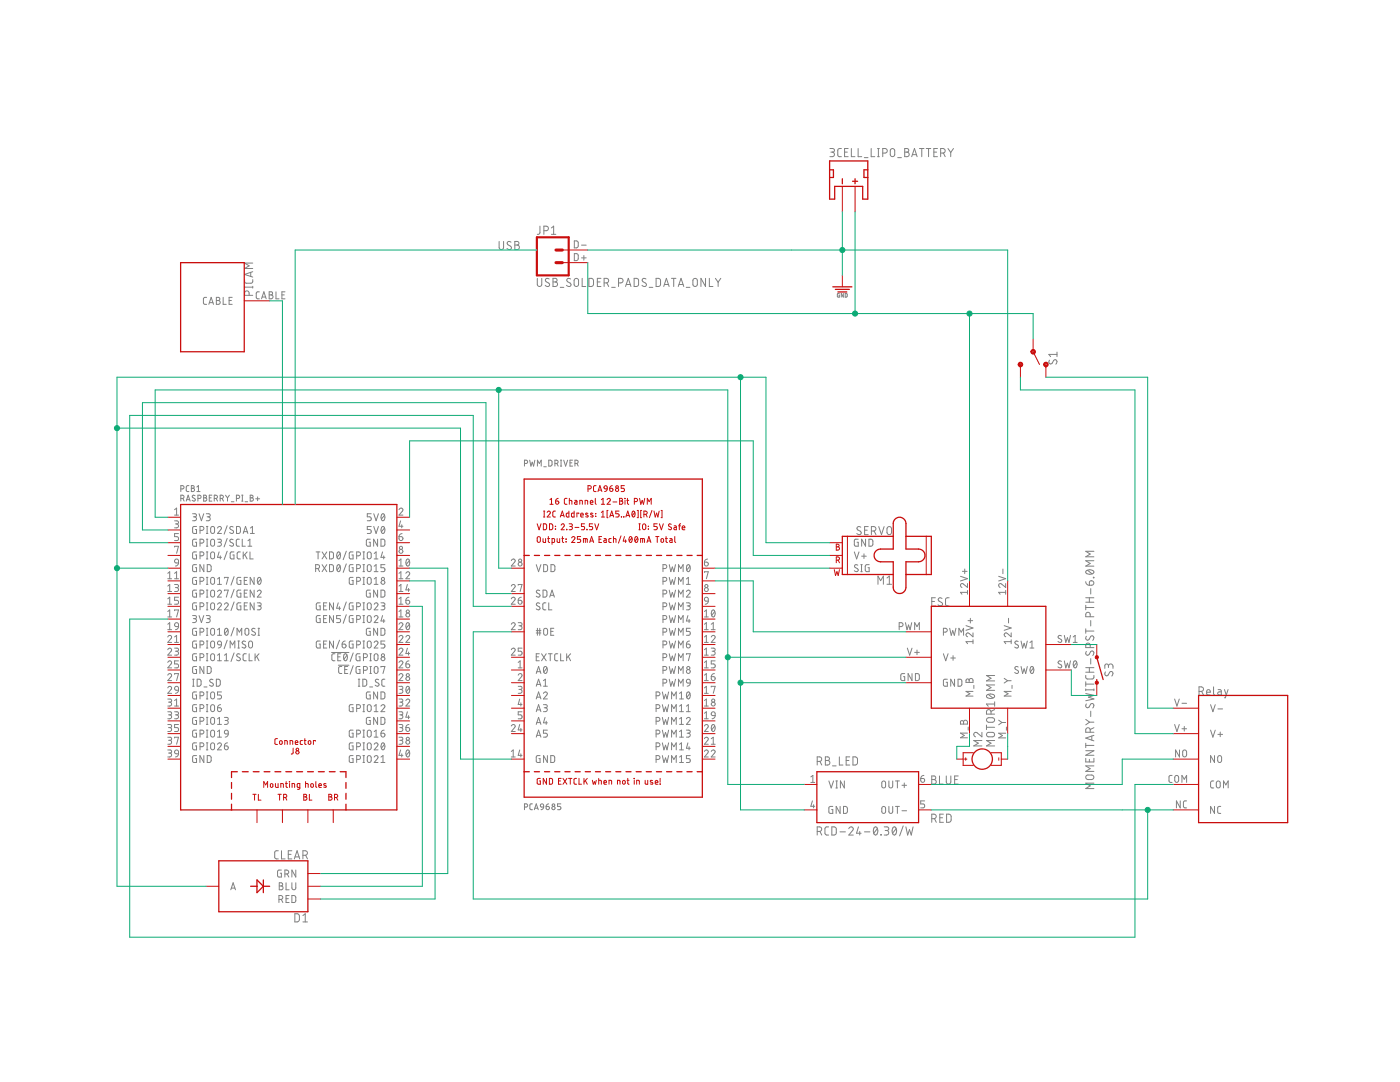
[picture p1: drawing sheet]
<svg xmlns="http://www.w3.org/2000/svg" width="279mm" height="216mm" viewBox="0 0 279 216" stroke-linecap="round" stroke-linejoin="round" font-family="sans-serif">
<g fill="none" stroke="#808080" stroke-width=".2">
<path d="M165.6 29.6h.6a.36 .36 0 0 1 .3 .4 .36 .36 0 0 1-.3 .4h-.4M166.1 30.4a.46 .46 0 0 1 .4 .4 .46 .46 0 0 1-.4 .5h-.5M167.9 29.6l-.5 .1-.2 .3v1.1l.2 .1 .5 .1M168.6 30.4h.5M169.3 29.6h-.7v1.7h.7M169.9 29.6v1.7h.7M171.3 29.6v1.7h.7M172.5 31.5h.7M173.9 29.6v1.7h.7M175.1 31.3h.4M175.1 29.6h.4M175.3 29.6v1.7"/>
<path d="M176.2 30.5h.4a.46 .46 0 0 0 .5-.4 .46 .46 0 0 0-.5-.5h-.4v1.7M177.8 29.8l.3-.2 .4 .3 .1 .9a.44 .44 0 0 1-.5 .5 .44 .44 0 0 1-.4-.5zM179.2 31.5h.7M180.6 29.6h.4a.36 .36 0 0 1 .4 .4 .36 .36 0 0 1-.4 .4 .46 .46 0 0 1 .5 .4 .46 .46 0 0 1-.5 .5h-.4zM180.6 30.4h.4M181.9 31.3l.6-1.7 .5 1.7M182.1 30.9h.8M183.5 29.6h.9M184 29.6v1.7M184.8 29.6h1M185.3 29.6v1.7M186.4 30.4h.5"/>
<path d="M187.1 29.6h-.7v1.7h.7M187.7 30.5h.5a.46 .46 0 0 0 .4-.4 .46 .46 0 0 0-.4-.5h-.5v1.7M188.3 30.5l.3 .8M189.2 29.6l.5 .8M189.7 30.4v.9M190.3 29.6l-.6 .8M41.2 59.3l-.4 .1-.2 .2v.9l.2 .2h.4M43.2 59.3l.6 .2v.3l-.2 .2a.38 .38 0 0 1 .4 .3 .38 .38 0 0 1-.4 .4h-.4zM43.2 60h.4M44.5 59.3v1.4h.6M45.7 60h.5M46.3 59.3h-.6v1.4h.6"/>
<path d="M48.8 55.8l.1 .6 .3 .1h1l.2-.2v-.5M48.8 57.1v.4M48.8 57.3h1.6M49.7 58.9v-.4a.46 .46 0 0 0-.4-.5 .46 .46 0 0 0-.5 .5v.4h1.6M50 54.4v.8M50.4 57.1v.4M50.4 54.2l-1.6 .6 1.6 .5M50.4 52.5h-1.6l.9 .5-.9 .6h1.6M51.8 58.2l-.5 .1-.2 .2 .1 .9 .6 .2M52.2 59.6l.5-1.4 .4 1.4M52.3 59.3h.7M53.7 58.2l.7 .1v.4l-.3 .1a.39 .39 0 0 1 .4 .4 .39 .39 0 0 1-.4 .4h-.4z"/>
<path d="M53.7 58.8h.4M55.1 58.2v1.4h.6M56.3 58.8h.4M56.9 58.2h-.6v1.4h.6M99.6 48.2v1.2a.44 .44 0 0 0 .5 .4 .44 .44 0 0 0 .4-.4v-1.2M102 48.3l-.2-.1a.38 .38 0 0 0-.5 .1 .38 .38 0 0 0 .1 .6l.5 .2a.44 .44 0 0 1-.1 .7 .44 .44 0 0 1-.6-.2M102.7 48.2h.5a.36 .36 0 0 1 .4 .3 .36 .36 0 0 1-.4 .4 .46 .46 0 0 1 .5 .5 .46 .46 0 0 1-.5 .4h-.5zM102.7 48.9h.5M107.2 55.5v1.2a.44 .44 0 0 0 .5 .5 .44 .44 0 0 0 .4-.5v-1.2M107.8 45.1l-.1 1.4-.2 .2-.3 .1M108.5 46h.5a.46 .46 0 0 0 .5-.4 .46 .46 0 0 0-.5-.5h-.5v1.7M109.6 55.7l-.2-.1a.38 .38 0 0 0-.5 .1 .38 .38 0 0 0 .1 .5l.5 .3a.44 .44 0 0 1-.1 .7 .44 .44 0 0 1-.6-.3"/>
<path d="M110 46.8h.9M110 45.5l.5-.4v1.7M110.4 55.5h.4a.36 .36 0 0 1 .4 .4 .36 .36 0 0 1-.4 .4 .46 .46 0 0 1 .5 .4 .46 .46 0 0 1-.5 .5h-.4zM110.4 56.3h.4M111.8 57.3h.7M113.9 55.7l-.2-.1a.38 .38 0 0 0-.5 .1 .38 .38 0 0 0 .1 .5l.5 .3a.41 .41 0 0 1 0 .6 .41 .41 0 0 1-.6 0l-.1-.2M114.6 50.6h.6l.2 .2v1l-.2 .2h-.6zM114.6 48.1h.6l.2 .2v.9l-.2 .2-.6 .1zM114.7 55.7l.3-.2 .3 .2 .2 1a.44 .44 0 0 1-.5 .5 .44 .44 0 0 1-.4-.5zM116.1 51.5h.9M116.1 48.9h.9M116.2 55.5v1.7h.7"/>
<path d="M116.5 51v.9M117.5 55.5l.8 .2a1.33 1.33 0 0 1 .1 1.2l-.2 .2-.7 .1zM119.2 56.3h.6M119.9 55.5h-.7v1.7h.7M120.6 56.5h.4a.46 .46 0 0 0 .5-.5 .46 .46 0 0 0-.5-.5h-.4v1.7M121.1 56.5l.4 .7M122.1 57.3h.7M123.4 56.5h.5a.46 .46 0 0 0 .5-.5 .46 .46 0 0 0-.5-.5h-.5v1.7M124.8 57.2l.6-1.7 .5 1.7M125 56.8h.8M126.6 55.5l.6 .1 .2 .2v1.1l-.2 .2-.6 .1zM128.9 55.7l-.2-.1a.38 .38 0 0 0-.5 .1 .38 .38 0 0 0 .1 .5l.5 .3a.44 .44 0 0 1 0 .7 .44 .44 0 0 1-.7-.3"/>
<path d="M129.6 57.3h.7M130.9 55.5l.7 .1 .2 .2v1.1l-.2 .2-.7 .1zM132.5 57.2l.5-1.7 .5 1.7M132.6 56.8h.8M134 55.5h.9M134.5 55.5v1.7M135.4 57.2l.5-1.7 .6 1.7M135.5 56.8h.8M136.9 57.3h.8M138.4 55.7l.3-.2 .3 .2 .2 1a.44 .44 0 0 1-.5 .5 .44 .44 0 0 1-.4-.5zM140.8 55.5v1.7l-.9-1.7v1.7M141.6 55.5v1.7h.7"/>
<path d="M142.8 55.5l.5 .8M143.3 56.3v.9M143.8 55.5l-.5 .8M167.5 58.5l-.4 .1 .1 .7h.3v-.4h-.1M168.3 58.5v.8l-.4-.8v.8M168.7 58.5l.4 .2-.1 .6h-.3zM41.7 60.7l.4-1.4 .5 1.4M41.8 60.4h.7M209.4 71.9v.2a.38 .38 0 0 0 .1 .5 .38 .38 0 0 0 .5-.1l.3-.6a.41 .41 0 0 1 .6 0 .41 .41 0 0 1-.1 .6l-.1 .2M210.9 70.7h-1.6l.4 .5M210.9 70.3v.9M36.1 99.5l.5-.1 .1-.2v-.3l-.6-.1v1.2"/>
<path d="M36.1 97.6l.5-.1 .1-.2v-.3l-.6-.1v1.2M36.5 99.5l.2 .5M37.2 100l.3-1.2 .5 1.2M37.3 99.7h.5M37.7 96.9h-.4l-.1 .3v.7l.5 .2M38.2 96.9l.5 .1v.3l-.2 .1 .3 .3-.1 .3-.5 .1zM38.2 97.4h.3M38.9 98.9l-.3-.1-.2 .2v.2l.5 .3a.29 .29 0 0 1 0 .4 .29 .29 0 0 1-.5 0l-.1-.1M39.3 98.1h.6M39.3 97.2l.3-.3v1.2M39.5 99.5l.5-.1 .1-.2v-.3l-.6-.1v1.2M40.6 98.8l.6 .1v.3l-.2 .1 .3 .3-.2 .3-.5 .1z"/>
<path d="M40.6 99.3h.4M41.8 99.3h.3M42.3 98.8h-.5v1.2h.5M42.8 99.5l.4-.1 .2-.2-.1-.3-.5-.1v1.2M43.1 99.5l.3 .5M43.9 99.5l.5-.1 .2-.2-.1-.3-.6-.1v1.2M44.3 99.5l.3 .5M45 98.8l.4 .6M45.4 99.4v.6M45.8 98.8l-.4 .6M47.2 99.5l.6-.2v-.4l-.6-.1v1.2M48.2 98.8h.3"/>
<path d="M48.2 100h.3M48.4 98.8v1.2M49.9 98.8l.6 .1v.3l-.3 .1 .4 .3-.2 .3-.5 .1zM49.9 99.3h.3M51 99.5h.8M51.4 99.1v.8M104.7 92.5h.4l.2-.3-.1-.3-.5-.1v1.2M105.7 91.8l.3 1.2 .2-.8 .3 .8 .2-1.2M107.3 93v-1.2l.3 .7 .4-.7v1.2M108.5 93.1h.5M109.5 91.8l.5 .1 .2 .1v.8l-.2 .2h-.5zM110.7 92.5h.5l.2-.3-.1-.3-.6-.1v1.2"/>
<path d="M111.1 92.5l.3 .5M111.8 91.8h.3M111.8 93h.3M112 91.8v1.2M112.5 91.8l.4 1.2 .4-1.2M113.7 92.4h.4M114.3 91.8h-.6v1.2h.6M114.7 92.5h.5l.2-.3-.1-.3-.6-.1v1.2M115.1 92.5l.3 .5M33.5 114.4l.4-.3v1.4M33.5 116.9l.4-.3v1.4M33.5 119.5l.4-.3v1.4"/>
<path d="M33.5 115.5h.7M33.5 118h.7M34.8 103.9l.7 .1 .1 .2-.1 .3h-.5M34.8 116.6h.7l.1 .3-.1 .3h-.5M34.8 102.8h.8M34.8 101.7l.4-.3v1.4M34.8 114.4l.4-.3v1.4M34.8 109.2v-.2h.8l-.4 1.4M34.8 115.5h.8M35 111.7l.2-.2 .3 .2 .1 .6h-.6l-.1-.2zM35.2 104.5a.39 .39 0 0 1 .4 .4 .39 .39 0 0 1-.4 .4h-.4M35.2 117.2a.39 .39 0 0 1 .4 .4 .39 .39 0 0 1-.4 .4h-.4"/>
<path d="M35.6 106.5h-.8v.6h.5a.4 .4 0 0 1 .3 .4 .4 .4 0 0 1-.3 .4h-.5M35.6 112.3l-.2 .5-.4 .1M35.6 119.2h-.8v.6h.5a.4 .4 0 0 1 .3 .4 .4 .4 0 0 1-.3 .4h-.5M38.4 102.5h.6l.2 .2-.2 .4h-.4M38.8 103.1a.39 .39 0 0 1 .4 .4 .39 .39 0 0 1-.4 .4h-.4M39.2 105.1h-.6l-.1 .1-.1 .9 .2 .3h.6v-.7h-.2M39.2 107.6h-.6l-.1 .2-.1 .9 .2 .3h.6v-.8h-.2M39.2 110.1l-.6 .1-.1 .1-.1 .9 .2 .3h.6v-.8h-.2M39.2 112.7h-.6l-.1 .2-.1 .8 .2 .3 .6 .1v-.8h-.2M39.2 115.2h-.6l-.1 .2-.1 .9 .2 .3h.6v-.8h-.2M39.2 117.8h-.6l-.1 .1-.1 .9 .2 .3h.6v-.7h-.2M39.7 102.5l.5 1.4 .5-1.4"/>
<path d="M39.9 105.8h.4a.39 .39 0 0 0 .4-.4 .39 .39 0 0 0-.4-.3h-.4v1.3M39.9 108.4h.4a.39 .39 0 0 0 .4-.4 .39 .39 0 0 0-.4-.4h-.4v1.4M39.9 110.9h.4a.39 .39 0 0 0 .4-.4 .39 .39 0 0 0-.4-.4h-.4v1.4M39.9 116h.4a.39 .39 0 0 0 .4-.4 .39 .39 0 0 0-.4-.4h-.4v1.4M39.9 118.5h.4a.38 .38 0 0 0 .4-.4 .38 .38 0 0 0-.4-.3h-.4v1.3M40.7 112.7v1.4l-.8-1.4v1.4M41.2 102.5h.6l.2 .2-.2 .4h-.5M41.2 115.2h.3M41.2 106.4h.3M41.2 105.1h.3M41.2 109h.3M41.2 107.6h.3"/>
<path d="M41.2 111.5h.3M41.2 110.1h.3M41.2 116.6h.3M41.2 119.1h.3M41.2 117.8h.3M41.3 105.1v1.3M41.3 107.6v1.4M41.3 110.1v1.4M41.3 115.2v1.4M41.3 117.8v1.3M41.4 112.7h.5l.2 .2v.8l-.2 .3-.5 .1zM41.6 103.1a.39 .39 0 0 1 .4 .4 .39 .39 0 0 1-.4 .4h-.4"/>
<path d="M42.2 105.2l.2-.1 .3 .1 .1 .9a.39 .39 0 0 1-.4 .3 .39 .39 0 0 1-.4-.3zM42.2 107.7l.2-.1 .3 .1 .1 .9a.39 .39 0 0 1-.4 .4 .39 .39 0 0 1-.4-.4zM42.2 110.2l.2-.1 .3 .1 .1 .9a.39 .39 0 0 1-.4 .4 .39 .39 0 0 1-.4-.4zM42.2 115.3l.2-.1 .3 .1 .1 .9a.39 .39 0 0 1-.4 .4 .39 .39 0 0 1-.4-.4zM42.2 117.9l.2-.1 .3 .1 .1 .8a.39 .39 0 0 1-.4 .4 .39 .39 0 0 1-.4-.4zM43.4 105.4a.38 .38 0 0 1 .5-.3 .38 .38 0 0 1 .2 .6l-.7 .7h.8M43.4 107.6h.6l.2 .2-.2 .4h-.4M43.4 118a.38 .38 0 0 1 .6-.2 .38 .38 0 0 1 .1 .6l-.7 .7h.8M43.4 116.6h.8M43.4 115.5l.4-.3v1.4M43.7 110.1l-.3 1.1h.8M43.8 108.2a.39 .39 0 0 1 .4 .4 .39 .39 0 0 1-.4 .4h-.4"/>
<path d="M44 110.9v.6M44.8 115.4v-.2h.8l-.4 1.4M44.8 117.9v-.1h.8l-.4 1.3M45.3 104.9l-.6 1.7M45.3 107.4l-.6 1.7M45.3 110l-.6 1.7M46.2 100.1h.5M46.5 105.2a.35 .35 0 0 0-.5-.1 .35 .35 0 0 0 0 .5l.5 .3a.39 .39 0 0 1-.1 .6 .39 .39 0 0 1-.6-.2M46.5 107.7a.35 .35 0 0 0-.5-.1 .35 .35 0 0 0 0 .6l.5 .2a.39 .39 0 0 1-.1 .6 .39 .39 0 0 1-.6-.2M46.7 110.1l-.6 .1-.1 .1-.1 .9 .2 .3h.6v-.8h-.2M46.7 115.1l-.6 1.7M46.7 117.6l-.6 1.7"/>
<path d="M47.2 105.1h.5l.2 .2 .1 .8-.3 .3h-.5zM47.8 107.6h-.5l-.1 .3v.9l.1 .2h.5M48 110.1l-.5 .1-.2 .2v.9l.2 .2h.5M48.1 115.2h-.6l-.2 .2v.9l.2 .3h.6v-.8h-.3M48.1 117.8h-.6l-.2 .1v.9l.2 .3h.6v-.7h-.3M48.3 107.6v1.4h.7M48.5 106.4l.5-1.3 .5 1.3M48.5 110.1v1.4M48.7 106.1h.7M48.7 115.8h.5M48.7 118.4h.5M48.9 110.7l.4 .8"/>
<path d="M48.9 100.1h.5M49.3 110.1l-.8 .9M49.4 115.2h-.7v1.4h.7M49.4 117.8h-.7v1.3h.7M49.5 109h.7M49.5 107.9l.4-.3v1.4M49.9 110.1v1.4h.6M50 106.4h.8M50 105.4l.4-.3v1.3M50.7 115.2v1.4l-.8-1.4v1.4M50.7 117.8v1.3l-.8-1.3v1.3M51.4 118a.38 .38 0 0 1 .5-.2 .38 .38 0 0 1 .1 .6l-.6 .7h.7"/>
<path d="M51.5 115.3l.2-.1a.81 .81 0 0 1 0 1.4 .88 .88 0 0 1-.2-1.3zM52 115.5l-.6 .8M63 113.5h.4a.39 .39 0 0 0 .4-.4 .39 .39 0 0 0-.4-.4h-.4v1.4M63.1 110.1h.8M63.5 113.5l.3 .6M63.5 110.1v1.4M64.3 110.1l.9 1.4M64.3 112.7l.9 1.4M65.2 110.1l-.9 1.4M65.2 112.7l-.9 1.4M65.8 110.1l.5 .1 .2 .2v.9l-.2 .2h-.5zM65.8 112.7h.5l.2 .2v.9l-.2 .2-.5 .1z"/>
<path d="M67.4 110.2l.2-.1a.83 .83 0 0 1 0 1.4 .88 .88 0 0 1-.2-1.3zM67.4 112.8l.2-.1a.83 .83 0 0 1 0 1.4 .88 .88 0 0 1-.2-1.3zM67.9 110.4l-.6 .8M67.9 113l-.6 .7M69.1 110l-.6 1.7M69.1 112.5l-.6 1.7M70.5 110.1l-.6 .1-.2 .1v.9l.2 .3h.6v-.8h-.3M70.5 112.7h-.6l-.2 .2v.8l.2 .3 .6 .1v-.8h-.3M70.5 115.2h-.6l-.2 .2v.9l.2 .3h.6v-.8h-.3M71.2 110.9h.4a.39 .39 0 0 0 .3-.4 .39 .39 0 0 0-.3-.4h-.4v1.4M71.2 113.5h.4a.39 .39 0 0 0 .3-.4 .39 .39 0 0 0-.3-.4h-.4v1.4M71.2 116h.4a.39 .39 0 0 0 .3-.4 .39 .39 0 0 0-.3-.4h-.4v1.4"/>
<path d="M72.4 115.2h.3M72.4 111.5h.3M72.4 110.1h.3M72.4 114.1h.3M72.4 112.7h.3M72.4 116.6h.3M72.6 110.1v1.4M72.6 112.7v1.4M72.6 115.2v1.4M73.4 110.2l.3-.1 .3 .1 .1 .9a.39 .39 0 0 1-.4 .4 .39 .39 0 0 1-.4-.4zM73.4 112.8l.3-.1 .3 .1 .1 .9a.39 .39 0 0 1-.4 .4 .39 .39 0 0 1-.4-.4zM73.4 115.3l.3-.1 .3 .1 .1 .9a.39 .39 0 0 1-.4 .4 .39 .39 0 0 1-.4-.4z"/>
<path d="M73.9 107.6h-.6l-.1 .2-.1 .9 .2 .3h.6v-.8h-.2M73.9 117.8h-.6l-.1 .1-.1 .9 .2 .3h.6v-.7h-.2M74.1 102.5h-.8v.6h.5a.4 .4 0 0 1 .3 .4 .4 .4 0 0 1-.3 .4h-.5M74.1 105.1h-.8v.6h.5a.4 .4 0 0 1 .3 .4 .4 .4 0 0 1-.3 .3h-.5M74.6 102.5l.5 1.4 .4-1.4M74.6 105.1l.5 1.3 .4-1.3M74.7 111.5h.7M74.7 110.4l.4-.3v1.4M74.7 113l.4-.3v1.4M74.7 115.5l.4-.3v1.4M74.7 114.1h.7M74.7 116.6h.7"/>
<path d="M75.4 107.6v1.4l-.8-1.4v1.4M75.4 117.8v1.3l-.8-1.3v1.3M76 107.6h.6l.2 .2v1l-.2 .2h-.6zM76 117.8h.6l.2 .2v.9l-.2 .2h-.6zM76.2 102.6l.2-.1a.83 .83 0 0 1 0 1.4 .88 .88 0 0 1-.2-1.3zM76.2 105.1h.2a.83 .83 0 0 1 0 1.3 .88 .88 0 0 1-.2-1.3zM76.3 110.1l-.3 1.1h.8M76.6 110.9v.6M76.7 102.8l-.6 .8M76.7 105.4l-.6 .7M76.8 112.7h-.8v.6h.5a.4 .4 0 0 1 .3 .4 .4 .4 0 0 1-.3 .4h-.5M79.6 101.7a.39 .39 0 0 1 .6-.3 .39 .39 0 0 1 .1 .6l-.7 .8h.8"/>
<path d="M79.6 107.1h.5a.39 .39 0 0 1 .3 .4 .39 .39 0 0 1-.4 .4 .39 .39 0 0 1-.4-.4zM79.6 112.9h.8M79.6 111.9l.4-.4v1.4M79.6 114.4l.4-.3v1.4M79.6 116.9l.4-.3v1.4M79.6 119.5l.4-.3v1.4M79.6 115.5h.8M79.6 118h.8M79.9 103.9l-.3 1.1h.8M80.2 104.7v.6M80.2 106.5l-.4 .2-.2 .4M81 114.4a.38 .38 0 0 1 .5-.3 .38 .38 0 0 1 .2 .6l-.7 .8h.8"/>
<path d="M81 119.8h.5a.39 .39 0 0 1 .3 .4 .39 .39 0 0 1-.4 .4 .39 .39 0 0 1-.4-.4zM81.2 111.6l.2-.1a.83 .83 0 0 1 0 1.4 .88 .88 0 0 1-.2-1.3zM81.3 116.6l-.3 1.1h.8M81.5 117.4v.6M81.6 119.2l-.5 .2-.1 .4M81.7 111.9l-.6 .7M102 116.9a.38 .38 0 0 1 .6-.3 .38 .38 0 0 1 .1 .6l-.7 .8h.8M102 119.5a.38 .38 0 0 1 .6-.3 .38 .38 0 0 1 .1 .6l-.7 .8h.8M102 111.9a.38 .38 0 0 1 .6-.3 .38 .38 0 0 1 .1 .6l-.7 .7h.8M103.4 119.8h.5a.39 .39 0 0 1 .3 .4 .39 .39 0 0 1-.4 .4 .39 .39 0 0 1-.4-.4zM103.4 116.8v-.2h.8l-.4 1.4M104 119.2l-.5 .2-.1 .4"/>
<path d="M107 112.7l.5 1.4 .4-1.4M107.7 117.9l-.5-.1-.2 .2 .1 .3 .5 .3a.33 .33 0 0 1 .1 .4 .33 .33 0 0 1-.4 .1l-.3-.1M108.4 117.8h.5l.2 .2 .1 .7-.3 .4h-.5zM108.5 112.7h.5l.2 .2 .1 .8-.3 .3-.5 .1zM109.7 119.1l.5-1.3 .4 1.3M109.8 118.8h.7M110 112.7h.5l.2 .2v.8l-.2 .3-.5 .1zM132.3 113.5h.4a.39 .39 0 0 0 .4-.4 .39 .39 0 0 0-.4-.4h-.4v1.4M132.3 116h.4a.39 .39 0 0 0 .4-.4 .39 .39 0 0 0-.4-.4h-.4v1.4M132.3 118.5h.4a.38 .38 0 0 0 .4-.4 .38 .38 0 0 0-.4-.3h-.4v1.3M133.6 112.7l.3 1.4 .3-1 .3 1 .3-1.4M133.6 115.2l.3 1.4 .3-.9 .3 .9 .3-1.4"/>
<path d="M133.6 117.8l.3 1.3 .3-.9 .3 .9 .3-1.3M135.4 114.1v-1.4l.5 .8 .4-.8v1.4M135.4 116.6v-1.4l.5 .8 .4-.8v1.4M135.4 119.1v-1.3l.5 .7 .4-.7v1.3M137 118a.38 .38 0 0 1 .5-.2 .38 .38 0 0 1 .1 .6l-.6 .7h.8M137 116.6h.8M137 115.5l.4-.3v1.4M137.2 112.8l.2-.1a.83 .83 0 0 1 0 1.4 .88 .88 0 0 1-.2-1.3zM137.7 113l-.6 .7M140.6 112.2h.5a.39 .39 0 0 1 .3 .4 .39 .39 0 0 1-.4 .3 .39 .39 0 0 1-.4-.3zM140.6 114.2v-.1h.8l-.4 1.4M140.7 119.3l.3-.1 .2 .1 .2 .7-.7-.2z"/>
<path d="M141.2 111.5l-.5 .3-.1 .4M141.4 120l-.2 .3-.5 .3M170.5 110.1l.5 1.4 .4-1.4M171.2 112.8l-.5-.1-.2 .3 .1 .2 .5 .3a.38 .38 0 0 1 0 .6 .38 .38 0 0 1-.6-.2M171.3 107.6h-.6l-.2 .2v.9l.2 .3h.6v-.8h-.3M171.8 105.2a.41 .41 0 0 0-.6-.1 .41 .41 0 0 0 0 .6l.5 .3a.44 .44 0 0 1-.1 .7 .44 .44 0 0 1-.6-.2M171.8 114.1h.3M171.8 112.7h.3M171.9 112.7v1.4M172 111h.9M172.4 110.5v.9M172.6 105.8h.5"/>
<path d="M172.7 107.6v1.4l-.7-1.4v1.4M173.3 105.1h-.7v1.6h.7M173.4 107.6h.5l.3 .2v.8l-.3 .4h-.5zM173.5 112.7h-.6l-.2 .2v.8l.2 .3 .6 .1v-.8h-.3M173.9 106h.4a.44 .44 0 0 0 .5-.5 .44 .44 0 0 0-.5-.4h-.4v1.6M174.5 106l.3 .7M175.2 116.6v-1.6l.5 .9 .6-.9v1.6M175.4 105.1l.5 1.6 .5-1.6M177 116.6h.9M177 115.3l.5-.3v1.6M177.2 105.2l.3-.1 .3 .1 .1 1a.46 .46 0 0 1-.4 .5 .46 .46 0 0 1-.5-.5v-.7zM186.7 119.3h-.8v1.6h.8"/>
<path d="M188 119.4a.41 .41 0 0 0-.6-.1 .41 .41 0 0 0-.1 .6l.6 .3a.38 .38 0 0 1 .1 .5 .38 .38 0 0 1-.5 .2l-.3-.2M189.4 119.3h-.5l-.2 .3v1.1l.2 .2h.5M191.7 115l1.4 .5-1.4 .4M192.1 114h.9M192.5 113.5v1M193.1 116.4v.8l-.8-.6a.38 .38 0 0 0-.6 .1 .38 .38 0 0 0 .3 .5M193.1 117.8v.8M193.1 118.2h-1.4l.3 .4M199.3 115l1.4 .5-1.4 .4M200.2 113.5v1M200.7 116.4v.8l-.8-.6a.38 .38 0 0 0-.6 .1 .38 .38 0 0 0 .3 .5M200.7 118.2h-1.4l.3 .4"/>
<path d="M200.7 117.8v.8M216.7 116.1l.1 .4 .6 .3M216.7 119.3h1.6M216.8 113.9a1.03 1.03 0 0 1 1.5 .3 .97 .97 0 0 1-1.6 0zM217 113.8l1 .7M217.4 119.3v.9M217.5 116a.46 .46 0 0 1 .7 .1 .46 .46 0 0 1-.4 .7h-.4zM217.7 117.5v1M218.2 115.2l.1 .1zM218.3 111.9h-1.6l.9 .5-.9 .6h1.6M218.3 110h-1.6l.9 .6-.9 .5h1.6M33.5 127.1a.38 .38 0 0 1 .5-.3 .38 .38 0 0 1 .1 .6l-.6 .8h.7"/>
<path d="M33.5 129.6a.38 .38 0 0 1 .5-.3 .38 .38 0 0 1 .1 .6l-.6 .8h.7M33.5 132.2a.38 .38 0 0 1 .5-.3 .38 .38 0 0 1 .1 .6l-.6 .8h.7M33.5 134.7a.38 .38 0 0 1 .5-.3 .38 .38 0 0 1 .1 .6l-.6 .8h.7M33.5 137.3a.38 .38 0 0 1 .5-.3 .38 .38 0 0 1 .1 .6l-.6 .7h.7M33.5 139.5h.6l.1 .2-.1 .4h-.5M33.5 123.1h.7M33.5 122l.4-.3v1.4M33.5 124.6l.4-.4v1.4M33.5 120.6h.7M33.5 125.6h.7M34.8 129.3h.7l.1 .3-.1 .3h-.5M34.8 127.1l.4-.3v1.4"/>
<path d="M34.8 139.8l.4-.3v1.4M34.8 121.9v-.2h.8l-.4 1.4M34.8 134.6v-.2h.8l-.4 1.4M34.8 128.2h.8M35 124.4l.2-.2 .3 .2 .1 .6h-.6l-.1-.2zM35 137.1l.2-.2 .3 .2 .1 .6-.7-.1-.1-.3zM35.2 129.9a.39 .39 0 0 1 .4 .4 .39 .39 0 0 1-.4 .4h-.4M35.6 125l-.2 .5-.4 .1M35.6 131.9h-.8v.6h.5a.4 .4 0 0 1 .3 .4 .4 .4 0 0 1-.3 .4h-.5M35.6 137.7l-.1 .4-.5 .2M38.4 122.8l.6 .1 .2 .2-.2 .3h-.4M38.4 135.5h.4"/>
<path d="M38.4 136.9h.4M38.6 135.5v1.4M38.8 123.4a.39 .39 0 0 1 .4 .4 .39 .39 0 0 1-.4 .4h-.4M39.2 120.3h-.6l-.1 .2-.1 .9 .2 .3h.6v-.8h-.2M39.2 125.4h-.6l-.1 .2-.1 .8 .2 .3 .6 .1v-.8h-.2M39.2 127.9h-.6l-.1 .2-.1 .9 .2 .3h.6v-.8h-.2M39.2 130.5h-.6l-.1 .1-.1 .9 .2 .3h.6v-.7h-.2M39.2 133h-.6l-.1 .2-.1 .9 .2 .3h.6v-.8h-.2M39.2 138.1h-.6l-.1 .2-.1 .8 .2 .3 .6 .1v-.8h-.2M39.3 135.5l.6 .1 .2 .2v.7l-.2 .4h-.6zM39.7 122.8l.5 1.4 .5-1.4M39.9 121.1h.4a.38 .38 0 0 0 .4-.4 .38 .38 0 0 0-.4-.4h-.4v1.4"/>
<path d="M39.9 126.1h.4a.38 .38 0 0 0 .4-.3 .38 .38 0 0 0-.4-.4h-.4v1.4M39.9 128.7h.4a.38 .38 0 0 0 .4-.4 .38 .38 0 0 0-.4-.4h-.4v1.4M39.9 131.2h.4a.38 .38 0 0 0 .4-.4 .38 .38 0 0 0-.4-.3h-.4v1.3M39.9 138.8h.4a.38 .38 0 0 0 .4-.3 .38 .38 0 0 0-.4-.4h-.4v1.4M40.7 133v1.4l-.8-1.4v1.4M40.7 137.1h.6M41.2 122.8l.6 .1 .2 .2-.2 .3h-.5M41.2 121.7h.3M41.2 120.3h.3M41.2 126.8h.3M41.2 125.4h.3M41.2 129.3h.3"/>
<path d="M41.2 127.9h.3M41.2 131.8h.3M41.2 130.5h.3M41.2 139.5h.3M41.2 138.1h.3M41.3 120.3v1.4M41.3 125.4v1.4M41.3 127.9v1.4M41.3 130.5v1.3M41.3 138.1v1.4M41.4 133h.5l.2 .2v.8l-.2 .3-.5 .1zM41.6 123.4a.39 .39 0 0 1 .4 .4 .39 .39 0 0 1-.4 .4h-.4"/>
<path d="M42.2 120.4l.2-.1 .3 .1 .1 .9a.39 .39 0 0 1-.4 .4 .39 .39 0 0 1-.4-.4zM42.2 125.5l.2-.1 .3 .1 .1 .9a.39 .39 0 0 1-.4 .4 .39 .39 0 0 1-.4-.4zM42.2 128l.2-.1 .3 .1 .1 .9a.39 .39 0 0 1-.4 .4 .39 .39 0 0 1-.4-.4zM42.2 130.6l.2-.1 .3 .1 .1 .8a.39 .39 0 0 1-.4 .4 .39 .39 0 0 1-.4-.4zM42.2 138.2l.2-.1 .3 .1 .1 .9a.39 .39 0 0 1-.4 .4 .39 .39 0 0 1-.4-.4zM42.5 135.6h-.5l-.2 .2 .1 .2 .5 .3a.39 .39 0 0 1 0 .6 .39 .39 0 0 1-.6-.2M43.2 135.5l.5 .1 .2 .2 .1 .7-.3 .4h-.5zM43.4 120.6a.38 .38 0 0 1 .6-.3 .38 .38 0 0 1 .1 .6l-.7 .8h.8M43.4 125.7l.4-.3v1.4M43.4 130.7l.4-.2v1.3M43.4 126.8h.8M43.4 131.8h.8"/>
<path d="M43.5 128l.3-.1 .3 .1 .1 .7-.7-.1zM44.2 128.7l-.3 .5-.3 .1M44.2 138.1h-.8v.6h.5a.4 .4 0 0 1 .3 .4 .4 .4 0 0 1-.3 .4h-.5M44.8 120.6a.38 .38 0 0 1 .5-.3 .38 .38 0 0 1 .1 .6l-.6 .8h.8M44.8 131.8h.8M44.8 130.7l.4-.2v1.3M45 125.5l.2-.1a.83 .83 0 0 1 0 1.4 .88 .88 0 0 1-.2-1.3zM45.3 127.7l-.6 1.8M45.5 125.7l-.6 .7M45.9 129.3v-1.4l.5 .8 .5-.8v1.4M46.7 120.1l-.6 1.7M46.7 125.2l-.6 1.7"/>
<path d="M46.7 130.3l-.6 1.7M47.3 126.8v-1.4l.5 .7 .4-.7v1.4M47.5 129.3h.3M47.5 127.9h.3M47.6 127.9v1.4M47.9 130.6l-.5-.1-.2 .2 .1 .3 .5 .3a.38 .38 0 0 1 0 .6 .38 .38 0 0 1-.6-.2M48.1 120.3h-.6l-.2 .2v.9l.2 .3h.6v-.8h-.3M48.7 120.9h.5M49 125.5l.3-.1 .3 .1 .1 .9a.38 .38 0 0 1-.4 .4 .38 .38 0 0 1-.4-.4zM49 128l-.5-.1-.2 .3 .1 .2 .5 .3a.38 .38 0 0 1 0 .6 .38 .38 0 0 1-.6-.2M49.1 130.5h-.4l-.2 .2v1l.2 .1h.4M49.4 120.3h-.7v1.4h.7"/>
<path d="M49.7 130.5v1.3h.6M49.7 128l.3-.1 .3 .1 .1 .9a.39 .39 0 0 1-.4 .4 .39 .39 0 0 1-.4-.4zM50.7 120.3v1.4l-.8-1.4v1.4M50.9 125.5a.35 .35 0 0 0-.5-.1 .35 .35 0 0 0 0 .5l.4 .3a.39 .39 0 0 1 0 .6 .39 .39 0 0 1-.6-.2M50.9 130.5v1.3M51.2 131l.5 .8M51.4 120.3h.5l.2 .2-.2 .4h-.4M51.5 126.8h.3M51.5 125.4h.3M51.6 125.4v1.4M51.7 130.5l-.8 .8M51.7 120.9a.39 .39 0 0 1 .4 .4 .39 .39 0 0 1-.4 .4h-.3"/>
<path d="M63.9 120.3h-.6l-.1 .2-.1 .9 .2 .3h.6v-.8h-.2M63.9 122.8l-.6 .1-.1 .1-.1 .9 .2 .3h.6v-.8h-.2M63.9 127.9h-.6l-.1 .2-.1 .9 .2 .3h.6v-.8h-.2M64.6 120.9h.4M64.6 123.4h.4M64.6 128.5h.4M65.2 120.3h-.6v1.4h.6M65.2 122.8h-.6v1.4h.6M65.2 127.9h-.6v1.4h.6M66.2 130.2h3.4M66.5 120.3v1.4l-.7-1.4v1.4M66.5 122.8v1.4l-.7-1.4v1.4"/>
<path d="M66.5 127.9v1.4l-.7-1.4v1.4M66.8 130.5h-.4l-.2 .2 .1 1 .1 .1h.4M67.4 131.1h.5M67.5 120.3l-.3 1.1h.8M67.5 132.7h2.1M67.7 121.1v.6M67.8 127.7l-.7 1.8M68 122.8h-.8v.6h.4a.4 .4 0 0 1 .4 .4 .4 .4 0 0 1-.4 .4h-.4M68 130.5h-.6v1.3h.6M68.2 133h-.4l-.2 .3v.9l.2 .2h.4M68.3 128.5h.4a.39 .39 0 0 1 .4 .5 .39 .39 0 0 1-.5 .3 .39 .39 0 0 1-.3-.4zM68.7 130.5h.2a.81 .81 0 0 1 0 1.3 .88 .88 0 0 1-.2-1.3z"/>
<path d="M68.8 133.6h.5M68.9 127.9l-.4 .1-.2 .5M69.1 120.1l-.6 1.7M69.1 122.7l-.6 1.7M69.3 130.7l-.7 .8M69.4 133h-.6v1.4h.6M70.5 120.3h-.6l-.2 .2v.9l.2 .3h.6v-.8h-.3M70.5 122.8l-.6 .1-.2 .1v.9l.2 .3h.6v-.8h-.3M70.5 127.9h-.6l-.2 .2v.9l.2 .3h.6v-.8h-.3M70.5 130.3l-.6 1.7M70.5 132.8l-.6 1.7M71.2 121.1h.4a.38 .38 0 0 0 .3-.4 .38 .38 0 0 0-.3-.4h-.4v1.4"/>
<path d="M71.2 123.6h.4a.38 .38 0 0 0 .3-.4 .38 .38 0 0 0-.3-.4h-.4v1.4M71.2 128.7h.4a.38 .38 0 0 0 .3-.4 .38 .38 0 0 0-.3-.4h-.4v1.4M71.5 135.5h.3M71.5 136.9h.3M71.6 135.5v1.4M71.8 130.5h-.6l-.1 .1v.9l.1 .3h.6v-.7h-.2M71.8 133h-.6l-.1 .2v.9l.1 .3h.6v-.8h-.2M72.4 135.5l.5 .1 .3 .2v.7l-.3 .4h-.5zM72.4 121.7h.3M72.4 120.3h.3M72.4 124.2h.3M72.4 122.8h.3"/>
<path d="M72.4 129.3h.3M72.4 127.9h.3M72.5 131.2h.4a.38 .38 0 0 0 .4-.4 .38 .38 0 0 0-.4-.3h-.4v1.3M72.5 133.8h.4a.38 .38 0 0 0 .4-.4 .38 .38 0 0 0-.4-.4h-.4v1.4M72.6 120.3v1.4M72.6 122.8v1.4M72.6 127.9v1.4M73.4 120.4l.3-.1 .3 .1 .1 .9a.39 .39 0 0 1-.4 .4 .39 .39 0 0 1-.4-.4zM73.4 122.9l.3-.1 .3 .1 .1 .9a.39 .39 0 0 1-.4 .4 .39 .39 0 0 1-.4-.4zM73.4 128l.3-.1 .3 .1 .1 .9a.39 .39 0 0 1-.4 .4 .39 .39 0 0 1-.4-.4zM73.8 137.1h.6M73.8 131.8h.3"/>
<path d="M73.8 130.5h.3M73.8 134.4h.3M73.8 133h.3M73.9 125.4h-.6l-.1 .2-.1 .8 .2 .3 .6 .1v-.8h-.2M73.9 138.1h-.6l-.1 .2-.1 .8 .2 .3 .6 .1v-.8h-.2M74 130.5v1.3M74 133v1.4M74.7 120.6a.38 .38 0 0 1 .5-.3 .38 .38 0 0 1 .1 .6l-.6 .8h.7M74.7 123.1a.38 .38 0 0 1 .5-.3 .38 .38 0 0 1 .1 .6l-.6 .8h.7M74.7 128.2a.38 .38 0 0 1 .5-.3 .38 .38 0 0 1 .1 .6l-.6 .8h.7M74.8 130.6l.3-.1 .2 .1 .1 .8a.38 .38 0 0 1-.3 .4 .38 .38 0 0 1-.4-.4zM74.8 133.1l.3-.1 .2 .1 .1 .9a.38 .38 0 0 1-.3 .4 .38 .38 0 0 1-.4-.4z"/>
<path d="M75.4 125.4v1.4l-.8-1.4v1.4M75.4 138.1v1.4l-.8-1.4v1.4M75.6 135.6h-.5l-.2 .2 .1 .2 .5 .3a.39 .39 0 0 1-.1 .6 .39 .39 0 0 1-.5-.2M76 120.3h.6l.2 .2-.2 .4h-.4M76 125.4h.6l.2 .2v.9l-.2 .2-.6 .1zM76 138.1h.6l.2 .2v.9l-.2 .2-.6 .1zM76 133.1v-.1h.8l-.4 1.4M76.3 122.8l-.3 1.1h.8M76.4 120.9a.39 .39 0 0 1 .4 .4 .39 .39 0 0 1-.4 .4h-.4M76.6 123.6v.6M76.8 127.9h-.8v.6h.5a.4 .4 0 0 1 .3 .4 .4 .4 0 0 1-.3 .4h-.5M76.8 135.5l-.4 .1-.2 .2v.9l.2 .2h.4"/>
<path d="M79.6 124.6a.38 .38 0 0 1 .6-.3 .38 .38 0 0 1 .1 .6l-.7 .7h.8M79.6 127.1a.38 .38 0 0 1 .6-.3 .38 .38 0 0 1 .1 .6l-.7 .8h.8M79.6 129.6a.38 .38 0 0 1 .6-.3 .38 .38 0 0 1 .1 .6l-.7 .8h.8M79.6 132.2a.38 .38 0 0 1 .6-.3 .38 .38 0 0 1 .1 .6l-.7 .8h.8M79.6 134.7a.38 .38 0 0 1 .6-.3 .38 .38 0 0 1 .1 .6l-.7 .8h.8M79.6 136.9l.6 .1 .2 .2-.2 .3-.4 .1M79.6 139.5h.6l.2 .2-.2 .4h-.4M79.6 123.1h.8M79.6 122l.4-.3v1.4M79.6 120.6h.8M80 137.6a.39 .39 0 0 1 .4 .4 .39 .39 0 0 1-.4 .3h-.4M81 127.1a.38 .38 0 0 1 .5-.3 .38 .38 0 0 1 .2 .6l-.7 .8h.8"/>
<path d="M81 132.5h.5a.39 .39 0 0 1 .3 .4 .39 .39 0 0 1-.4 .4 .39 .39 0 0 1-.4-.4zM81 139.8a.38 .38 0 0 1 .5-.3 .38 .38 0 0 1 .2 .6l-.7 .8h.8M81.2 124.3l.2-.1a.83 .83 0 0 1 0 1.4 .88 .88 0 0 1-.2-1.3zM81.2 137l.2-.1a.83 .83 0 0 1 0 1.4 .88 .88 0 0 1-.2-1.3zM81.3 129.3l-.3 1.1h.8M81.5 130.1v.6M81.6 131.9l-.3 .1-.3 .5M81.7 124.6l-.6 .7M81.7 137.3l-.6 .7M102 124.6a.38 .38 0 0 1 .6-.3 .38 .38 0 0 1 .1 .6l-.7 .7h.8M102 129.6a.38 .38 0 0 1 .6-.3 .38 .38 0 0 1 .1 .6l-.7 .8h.8M103.4 124.2l.6 .1 .2 .2-.2 .3-.4 .1"/>
<path d="M103.4 134.7a.38 .38 0 0 1 .6-.3 .38 .38 0 0 1 .1 .6l-.7 .8h.8M103.4 136.9l.6 .1 .2 .2-.2 .3-.4 .1M103.4 133.3h.8M103.4 132.2l.4-.3v1.4M103.7 139.5l-.3 1.1h.8M103.8 124.9a.39 .39 0 0 1 .4 .4 .39 .39 0 0 1-.4 .3h-.4M103.8 137.6a.39 .39 0 0 1 .4 .4 .39 .39 0 0 1-.4 .3h-.4M104.2 129.3h-.8v.6h.5a.4 .4 0 0 1 .3 .4 .4 .4 0 0 1-.3 .4h-.5M107 131.1h.5M107 126.3h.9M107 125.8h.9M107 134.4l.5-1.4 .4 1.4"/>
<path d="M107 136.9l.5-1.4 .4 1.4M107 139.5l.5-1.4 .4 1.4M107.1 134h.7M107.1 136.6h.7M107.1 139.1h.7M107.3 125.4v1.4M107.6 130.5h-.6v1.3h.6M107.7 120.4l-.5-.1-.2 .3 .1 .2 .5 .3a.33 .33 0 0 1 .1 .4 .33 .33 0 0 1-.4 .2l-.3-.2M107.7 125.4v1.4M108.1 130.5l.9 1.3M108.5 138.4a.38 .38 0 0 1 .5-.3 .38 .38 0 0 1 .1 .6l-.6 .8h.7M108.5 136.9h.7"/>
<path d="M108.5 135.8l.3-.3v1.4M108.6 125.5l.3-.1 .3 .1 .1 .9a.39 .39 0 0 1-.4 .4 .39 .39 0 0 1-.4-.4zM108.6 133.1l.2-.1a.81 .81 0 0 1 0 1.4 .88 .88 0 0 1-.2-1.3zM108.9 120.3h-.4l-.2 .3 .1 .9 .1 .2h.4M109 130.5l-.9 1.3M109.2 133.3l-.7 .8M109.4 130.5h.8M109.5 120.3v1.4h.7M109.8 130.5v1.3M109.9 126h.5M110.5 125.4h-.6v1.4h.6M111.3 130.5h-.4l-.2 .2v1l.2 .1h.4"/>
<path d="M111.9 130.5v1.3h.6M113.1 130.5v1.3M113.4 131l.5 .8M113.9 130.5l-.8 .8M130.9 138.8h.4a.38 .38 0 0 0 .4-.3 .38 .38 0 0 0-.4-.4h-.4v1.4M132.2 138.1l.3 1.4 .3-1 .3 1 .3-1.4M132.3 121.1h.4a.38 .38 0 0 0 .4-.4 .38 .38 0 0 0-.4-.4h-.4v1.4M132.3 123.6h.4a.38 .38 0 0 0 .4-.4 .38 .38 0 0 0-.4-.4h-.4v1.4M132.3 126.1h.4a.38 .38 0 0 0 .4-.3 .38 .38 0 0 0-.4-.4h-.4v1.4M132.3 128.7h.4a.38 .38 0 0 0 .4-.4 .38 .38 0 0 0-.4-.4h-.4v1.4M132.3 131.2h.4a.38 .38 0 0 0 .4-.4 .38 .38 0 0 0-.4-.3h-.4v1.3M132.3 133.8h.4a.38 .38 0 0 0 .4-.4 .38 .38 0 0 0-.4-.4h-.4v1.4"/>
<path d="M132.3 136.3h.4a.38 .38 0 0 0 .4-.4 .38 .38 0 0 0-.4-.4h-.4v1.4M133.6 120.3l.3 1.4 .3-.9 .3 .9 .3-1.4M133.6 122.8l.3 1.4 .3-.9 .3 .9 .3-1.4M133.6 125.4l.3 1.4 .3-1 .3 1 .3-1.4M133.6 127.9l.3 1.4 .3-.9 .3 .9 .3-1.4M133.6 130.5l.3 1.3 .3-.9 .3 .9 .3-1.3M133.6 133l.3 1.4 .3-.9 .3 .9 .3-1.4M133.6 135.5l.3 1.4 .3-.9 .3 .9 .3-1.4M134 139.5v-1.4l.5 .7 .5-.7v1.4M135.4 121.7v-1.4l.5 .8 .4-.8v1.4M135.4 124.2v-1.4l.5 .8 .4-.8v1.4M135.4 126.8v-1.4l.5 .7 .4-.7v1.4"/>
<path d="M135.4 129.3v-1.4l.5 .8 .4-.8v1.4M135.4 131.8v-1.3l.5 .7 .4-.7v1.3M135.4 134.4v-1.4l.5 .8 .4-.8v1.4M135.4 136.9v-1.4l.5 .8 .4-.8v1.4M135.6 139.5h.8M135.6 138.4l.4-.3v1.4M137 120.3h.6l.2 .2-.2 .4h-.5M137 128.5h.5a.39 .39 0 0 1 .3 .5 .39 .39 0 0 1-.4 .3 .39 .39 0 0 1-.4-.4zM137 130.6v-.1h.8l-.4 1.3M137.1 135.6l.3-.1 .2 .1 .2 .7-.7-.1zM137.2 138.2l.2-.1a.83 .83 0 0 1 0 1.4 .88 .88 0 0 1-.2-1.3zM137.3 122.8l-.3 1.1h.8"/>
<path d="M137.4 120.9a.39 .39 0 0 1 .4 .4 .39 .39 0 0 1-.4 .4h-.4M137.5 123.6v.6M137.6 127.9l-.4 .1-.2 .5M137.7 138.4l-.6 .7M137.8 125.4h-.8v.6h.5a.4 .4 0 0 1 .3 .4 .4 .4 0 0 1-.3 .4h-.5M137.8 136.3l-.2 .4-.5 .2M140.6 123.1h.8M140.6 125.6h.8M140.6 128.2h.8M140.6 130.7h.8M140.6 133.3h.8M140.6 135.8h.8"/>
<path d="M140.6 138.3h.8M140.6 122l.4-.3v1.4M140.6 124.6l.4-.4v1.4M140.6 127.1l.4-.3v1.4M140.6 129.6l.4-.3v1.4M140.6 132.2l.4-.3v1.4M140.6 134.7l.4-.3v1.4M140.6 137.3l.4-.4v1.4M140.6 139.8l.4-.3v1.4M141.9 127.1a.38 .38 0 0 1 .6-.3 .38 .38 0 0 1 .1 .6l-.7 .8h.8M141.9 129.3h.7l.1 .3-.1 .3h-.5M141.9 135h.5a.4 .4 0 0 1 .3 .5 .4 .4 0 0 1-.4 .3 .4 .4 0 0 1-.4-.4z"/>
<path d="M141.9 125.6h.8M141.9 137.1v-.2h.8l-.4 1.4M141.9 124.6l.4-.4v1.4M142.1 121.8l.2-.1a.83 .83 0 0 1 0 1.4 .88 .88 0 0 1-.2-1.3zM142.3 129.9a.39 .39 0 0 1 .4 .4 .39 .39 0 0 1-.4 .4h-.4M142.6 134.4l-.4 .1-.3 .5M142.6 122l-.6 .8M142.7 131.9h-.8v.6h.5a.4 .4 0 0 1 .3 .4 .4 .4 0 0 1-.3 .4h-.5M179.5 125h.3a.39 .39 0 0 0 .4-.4 .39 .39 0 0 0-.4-.4h-.3v1.4M180.6 134.4h-.6l-.2 .2v.9l.2 .3h.6v-.8h-.3M180.7 124.2l.3 1.4 .3-.9 .3 .9 .3-1.4M181.1 129.3l.4 1.4 .5-1.4"/>
<path d="M182 134.4v1.4l-.8-1.4v1.4M182.5 125.6v-1.4l.5 .8 .5-.8v1.4M182.5 130.2h1M182.7 134.4h.5l.3 .2v1l-.3 .2h-.5zM183 129.7v.9M185.9 120h.6M188.3 126.1h.4a.38 .38 0 0 0 .4-.3 .38 .38 0 0 0-.4-.4h-.4v1.4M188.3 130.5l.4 1.3 .5-1.3M189.1 135.5l-.6 .1-.2 .1v.9l.2 .3h.6v-.8h-.3M189.5 125.4l.3 1.4 .3-1 .4 1 .3-1.4M189.7 131.3h1M190.2 130.8v1"/>
<path d="M190.5 135.5v1.4l-.8-1.4v1.4M191.2 135.5l.5 .1 .2 .2v.9l-.2 .2h-.5zM191.4 126.8v-1.4l.4 .7 .5-.7v1.4M192.8 124.8l1.4 .5-1.4 .5M192.9 135.5h.3l.2 .3a.38 .38 0 0 1 .4-.4 .38 .38 0 0 1 .4 .4v.4h-1.4zM193.2 123.8h.9M193.4 135.8v.4M193.7 123.4v.9M194.2 126.3v.8l-.8-.7a.38 .38 0 0 0-.6 .1 .38 .38 0 0 0 .3 .6M194.2 138h-1.4l.8 .4-.8 .5h1.4M194.2 127.7v.7M194.2 128h-1.4l.3 .4"/>
<path d="M194.4 136.8v.6M197 138.7a1.04 1.04 0 0 1 1.5 .2 .95 .95 0 0 1-1.6 0zM197.2 138.6l.9 .7M198.5 136.7h-1.6l.9 .5-.9 .6h1.6M198.5 134.8h-1.6l.9 .5-.9 .6h1.6M200.4 135.4l.7 .4M200.4 124.8l1.4 .5-1.4 .5M201.1 135.8h.7M201.1 135.8l-.7 .5M201.3 123.4v.9M201.8 126.3v.8l-.8-.7a.38 .38 0 0 0-.6 .1 .38 .38 0 0 0 .3 .6M201.8 138h-1.4l.8 .4-.8 .5h1.4"/>
<path d="M201.8 128h-1.4l.3 .4M201.8 127.7v.7M202 136.8v.6M203.2 128l-.5-.1-.2 .3 .1 .2 .5 .3a.38 .38 0 0 1 0 .6 .38 .38 0 0 1-.6-.2M203.2 133.1l-.5-.1-.2 .3 .1 .2 .5 .3a.35 .35 0 0 1 .1 .5 .35 .35 0 0 1-.6 0l-.1-.1M203.8 127.9l.3 1.4 .3-.9 .3 .9 .3-1.4M203.8 133l.3 1.4 .3-.9 .3 .9 .3-1.4M205.5 129.3h.8M205.5 128.2l.5-.3v1.4M205.7 133.1l.3-.1a.83 .83 0 0 1 0 1.4 .88 .88 0 0 1-.3-1.3zM206.2 133.3l-.6 .8M211.8 126.9l-.4-.1-.2 .3 .6 .5a.38 .38 0 0 1-.1 .6 .38 .38 0 0 1-.6-.2"/>
<path d="M211.8 132l-.4-.1-.2 .3 .6 .5a.38 .38 0 0 1-.1 .6 .38 .38 0 0 1-.6-.2M212.4 126.8l.3 1.4 .3-.9 .3 .9 .3-1.4M212.4 131.9l.3 1.4 .3-1 .3 1 .3-1.4M214.2 128.2h.8M214.2 127.1l.4-.3v1.4M214.4 132l.2-.1a.81 .81 0 0 1 0 1.4 .88 .88 0 0 1-.2-1.3zM214.9 132.2l-.6 .7M216.7 134.8v.5l.3 .2h1.1l.2-.2v-.5M216.7 120.8v.9M216.7 125.5v.9M216.7 136v.9M216.7 137.5v.3"/>
<path d="M216.7 138.4l1.6 .3-1.1 .4 1.1 .4-1.6 .3M216.7 137.6h1.6M216.7 136.5h1.6M216.7 134.1h1.6M216.7 133.2h1.6M216.7 125.9h1.6M216.7 121.2h1.6M216.7 120.2h1.6M216.8 130a.41 .41 0 0 0-.1 .6 .41 .41 0 0 0 .7 0l.2-.5a.41 .41 0 0 1 .7-.1 .41 .41 0 0 1-.1 .6l-.1 .2M216.8 127l-.1 .5 .3 .2h.3l.4-.7a.42 .42 0 0 1 .6 0 .42 .42 0 0 1-.1 .6l-.1 .2M217.4 133.2v.9M217.6 129.2v-.4a.44 .44 0 0 0-.5-.5 .44 .44 0 0 0-.4 .5v.4h1.6"/>
<path d="M217.6 123.1v-.5a.44 .44 0 0 0-.5-.4 .44 .44 0 0 0-.4 .4v.5h1.6M217.7 123.8v1.1M217.7 131.4v1.1M218.3 137.5v.3M220.6 134.1a.42 .42 0 0 0-.1 .5 .42 .42 0 0 0 .6 .2l.3-.6a.4 .4 0 0 1 .7-.1 .4 .4 0 0 1-.1 .6l-.1 .2M221.2 132.9a.46 .46 0 0 1 .5-.4 .46 .46 0 0 1 .4 .4v.5M221.2 133.2v-.4a.36 .36 0 0 0-.3-.3 .36 .36 0 0 0-.4 .3v.6M234.4 139.5l.5 1.4 .5-1.4M239.3 138h.4a.46 .46 0 0 0 .5-.5 .46 .46 0 0 0-.5-.4h-.4v1.6M239.8 138l.4 .7M240.8 138.1h.7a.38 .38 0 0 0-.2-.5 .38 .38 0 0 0-.5 .4l.1 .6 .6 .1M242.2 137.1v1.3l.3 .3"/>
<path d="M243.1 137.6h.5l.1 .3v.8h-.5l-.2-.3 .1-.2 .6-.2M244.4 137.6l.3 1.1M245.1 137.6l-.6 1.6h-.1M33.5 142h.6l.1 .3-.1 .3h-.5M33.5 144.6h.6l.1 .2-.1 .4h-.5M33.5 147.1h.6l.1 .2-.1 .4h-.5M33.5 149.6l.6 .1 .1 .2-.1 .3-.5 .1M33.9 140.1a.39 .39 0 0 1 .3 .4 .39 .39 0 0 1-.3 .4h-.4M33.9 142.6a.39 .39 0 0 1 .3 .4 .39 .39 0 0 1-.3 .4h-.4M33.9 145.2a.39 .39 0 0 1 .3 .4 .39 .39 0 0 1-.3 .4h-.4M33.9 147.7a.39 .39 0 0 1 .3 .4 .39 .39 0 0 1-.3 .4h-.4M33.9 150.3a.39 .39 0 0 1 .3 .4 .39 .39 0 0 1-.3 .3h-.4"/>
<path d="M34.8 142h.7l.1 .3-.1 .3h-.5M34.8 147.3v-.2h.8l-.4 1.4M34.8 140.9h.8M35 149.8l.2-.2 .3 .2 .1 .6-.7-.1-.1-.3zM35.2 142.6a.39 .39 0 0 1 .4 .4 .39 .39 0 0 1-.4 .4h-.4M35.6 144.6h-.8v.6h.5a.4 .4 0 0 1 .3 .4 .4 .4 0 0 1-.3 .4h-.5M35.6 150.4l-.1 .4-.5 .2M39.2 140.6h-.6l-.1 .2-.1 .9 .2 .3h.6v-.8h-.2M39.2 143.2h-.6l-.1 .1-.1 .9 .2 .3h.6v-.7h-.2M39.2 145.7h-.6l-.1 .2-.1 .9 .2 .2 .6 .1v-.8h-.2M39.2 148.2l-.6 .1-.1 .1-.1 .9 .2 .3h.6v-.8h-.2M39.2 150.8h-.6l-.1 .2-.1 .8 .2 .3h.6v-.7h-.2"/>
<path d="M39.9 141.4h.4a.38 .38 0 0 0 .4-.4 .38 .38 0 0 0-.4-.4h-.4v1.4M39.9 143.9h.4a.38 .38 0 0 0 .4-.4 .38 .38 0 0 0-.4-.3h-.4v1.3M39.9 146.5h.4a.38 .38 0 0 0 .4-.4 .38 .38 0 0 0-.4-.4h-.4v1.4M39.9 149h.4a.38 .38 0 0 0 .4-.4 .38 .38 0 0 0-.4-.4h-.4v1.4M40.7 150.8v1.3l-.8-1.3v1.3M41.2 142h.3M41.2 140.6h.3M41.2 144.5h.3M41.2 143.2h.3M41.2 147.1h.3M41.2 145.7h.3M41.2 149.6h.3"/>
<path d="M41.2 148.2h.3M41.3 140.6v1.4M41.3 143.2v1.3M41.3 145.7v1.4M41.3 148.2v1.4M41.4 150.8h.5l.2 .2v.8l-.2 .3h-.5zM42.2 140.7l.2-.1 .3 .1 .1 .9a.39 .39 0 0 1-.4 .4 .39 .39 0 0 1-.4-.4zM42.2 143.3l.2-.1 .3 .1 .1 .8a.39 .39 0 0 1-.4 .4 .39 .39 0 0 1-.4-.4zM42.2 145.8l.2-.1 .3 .1 .1 .9a.39 .39 0 0 1-.4 .4 .39 .39 0 0 1-.4-.4zM42.2 148.3l.2-.1 .3 .1 .1 .9a.39 .39 0 0 1-.4 .4 .39 .39 0 0 1-.4-.4zM43.4 141.2h.5a.39 .39 0 0 1 .3 .5 .39 .39 0 0 1-.4 .3 .39 .39 0 0 1-.4-.4zM43.4 148.5a.38 .38 0 0 1 .6-.3 .38 .38 0 0 1 .1 .6l-.7 .8h.8"/>
<path d="M43.4 143.4l.4-.2v1.3M43.4 146l.4-.3v1.4M43.4 144.5h.8M43.4 147.1h.8M44 140.6l-.3 .1-.3 .5M44.8 143.2h.6l.2 .2-.2 .3-.5 .1M44.8 148.8h.5a.39 .39 0 0 1 .3 .5 .39 .39 0 0 1-.4 .3 .39 .39 0 0 1-.4-.4zM44.9 145.8l.3-.1 .2 .1 .2 .7-.7-.1zM45.2 143.8a.39 .39 0 0 1 .4 .4 .39 .39 0 0 1-.4 .3h-.4M45.4 148.2l-.4 .1-.2 .5M45.6 146.5l-.2 .3-.5 .3M70.5 140.6h-.6l-.2 .2v1l.3 .2h.5v-.8h-.3"/>
<path d="M70.5 145.7h-.6l-.2 .2v1l.3 .2h.5v-.8h-.3M70.5 148.2l-.6 .1-.2 .1v1l.3 .2h.5v-.8h-.3M70.5 150.8h-.6l-.2 .2v.8l.2 .3h.6v-.7h-.3M71.2 141.4h.4a.38 .38 0 0 0 .3-.4 .38 .38 0 0 0-.3-.4h-.4v1.4M71.2 146.5h.4a.38 .38 0 0 0 .3-.4 .38 .38 0 0 0-.3-.4h-.4v1.4M71.2 149h.4a.38 .38 0 0 0 .3-.4 .38 .38 0 0 0-.3-.4h-.4v1.4M71.2 151.5h.4a.38 .38 0 0 0 .3-.3 .38 .38 0 0 0-.3-.4h-.4v1.3M72.4 142h.3M72.4 140.6h.3M72.4 147.1h.3M72.4 145.7h.3M72.4 149.6h.3"/>
<path d="M72.4 148.2h.3M72.4 152.1h.3M72.4 150.8h.3M72.6 140.6v1.4M72.6 145.7v1.4M72.6 148.2v1.4M72.6 150.8v1.3M73.4 140.7l.3-.1 .3 .1 .1 .9a.39 .39 0 0 1-.4 .4 .39 .39 0 0 1-.4-.4zM73.4 145.8l.3-.1 .3 .1 .1 .9a.39 .39 0 0 1-.4 .4 .39 .39 0 0 1-.4-.4zM73.4 148.3l.3-.1 .3 .1 .1 .9a.39 .39 0 0 1-.4 .4 .39 .39 0 0 1-.4-.4zM73.4 150.9l.3-.1 .3 .1 .1 .9a.39 .39 0 0 1-.4 .3 .39 .39 0 0 1-.4-.3zM73.9 143.2h-.6l-.1 .1-.1 .9 .2 .3h.6v-.7h-.2"/>
<path d="M74.7 148.5a.38 .38 0 0 1 .5-.3 .38 .38 0 0 1 .1 .6l-.6 .8h.7M74.7 151.1a.38 .38 0 0 1 .5-.3 .38 .38 0 0 1 .1 .6l-.6 .7h.7M74.7 140.9l.4-.3v1.4M74.7 146l.4-.3v1.4M74.7 142h.7M74.7 147.1h.7M75.4 143.2v1.3l-.8-1.3v1.3M76 140.9a.38 .38 0 0 1 .6-.3 .38 .38 0 0 1 .1 .6l-.7 .8h.8M76 143.2h.6l.2 .2v.9l-.2 .2h-.6zM76 146.3h.5a.39 .39 0 0 1 .3 .4 .39 .39 0 0 1-.4 .4 .39 .39 0 0 1-.4-.4zM76 152.1h.8M76 151.1l.4-.3v1.3"/>
<path d="M76.2 148.3h.1a.73 .73 0 0 1 .6 .6 .73 .73 0 0 1-.5 .7 .88 .88 0 0 1-.2-1.3zM76.7 145.7l-.4 .1-.3 .5M76.7 148.5l-.6 .8M79.6 142h.6l.2 .3-.2 .3h-.4M79.6 144.6h.6l.2 .2-.2 .4h-.4M79.6 147.1h.6l.2 .2-.2 .4h-.4M79.9 149.6l-.3 1.1h.8M80 140.1a.39 .39 0 0 1 .4 .4 .39 .39 0 0 1-.4 .4h-.4M80 142.6a.39 .39 0 0 1 .4 .4 .39 .39 0 0 1-.4 .4h-.4M80 145.2a.39 .39 0 0 1 .4 .4 .39 .39 0 0 1-.4 .4h-.4M80 147.7a.39 .39 0 0 1 .4 .4 .39 .39 0 0 1-.4 .4h-.4M80.2 150.4v.6"/>
<path d="M81 145.2h.5a.39 .39 0 0 1 .3 .4 .39 .39 0 0 1-.4 .3 .39 .39 0 0 1-.4-.3zM81.2 149.7l.2-.1a.83 .83 0 0 1 0 1.4 .88 .88 0 0 1-.2-1.3zM81.3 142l-.3 1.1h.8M81.5 142.8v.6M81.6 144.6l-.3 .1-.3 .5M81.7 149.9l-.6 .8M102 144.9a.38 .38 0 0 1 .6-.3 .38 .38 0 0 1 .1 .6l-.7 .8h.8M102 151h.8M102 149.9l.4-.3v1.4M103.7 149.6l-.3 1.1h.8M103.7 144.6l-.3 1h.8M103.9 140.3v.6"/>
<path d="M103.9 145.3v.7M103.9 150.4v.6M104.2 142h-.8v.6h.5a.4 .4 0 0 1 .3 .4 .4 .4 0 0 1-.3 .4h-.5M107 142l.5-1.4 .4 1.4M107 144.5l.5-1.3 .4 1.3M107 147.1l.5-1.4 .4 1.4M107.1 141.6h.7M107.1 144.2h.7M107.1 146.7h.7M107.8 150.8h-.6l-.2 .2v.8l.2 .3h.6v-.7h-.3M108.5 140.6h.6l.1 .2-.1 .4h-.5M108.8 143.2l-.3 1h.7"/>
<path d="M108.8 141.2a.39 .39 0 0 1 .4 .4 .39 .39 0 0 1-.4 .4h-.3M109 143.9v.6M109.2 145.7h-.7v.6h.4a.4 .4 0 0 1 .3 .4 .4 .4 0 0 1-.3 .4h-.4M109.2 150.8v1.3l-.7-1.3v1.3M109.9 150.8h.6l.2 .2v.9l-.2 .2h-.6zM130.9 141.4h.4a.38 .38 0 0 0 .4-.4 .38 .38 0 0 0-.4-.4h-.4v1.4M130.9 143.9h.4a.38 .38 0 0 0 .4-.4 .38 .38 0 0 0-.4-.3h-.4v1.3M130.9 146.5h.4a.38 .38 0 0 0 .4-.4 .38 .38 0 0 0-.4-.4h-.4v1.4M130.9 149h.4a.38 .38 0 0 0 .4-.4 .38 .38 0 0 0-.4-.4h-.4v1.4M130.9 151.5h.4a.38 .38 0 0 0 .4-.3 .38 .38 0 0 0-.4-.4h-.4v1.3M132.2 140.6l.3 1.4 .3-.9 .3 .9 .3-1.4M132.2 143.2l.3 1.3 .3-.9 .3 .9 .3-1.3"/>
<path d="M132.2 145.7l.3 1.4 .3-.9 .3 .9 .3-1.4M132.2 148.2l.3 1.4 .3-.9 .3 .9 .3-1.4M132.2 150.8l.3 1.3 .3-.9 .3 .9 .3-1.3M134 142v-1.4l.5 .8 .5-.8v1.4M134 144.5v-1.3l.5 .7 .5-.7v1.3M134 147.1v-1.4l.5 .8 .5-.8v1.4M134 149.6v-1.4l.5 .8 .5-.8v1.4M134 152.1v-1.3l.5 .7 .5-.7v1.3M135.6 142h.8M135.6 144.5h.8M135.6 147.1h.8M135.6 149.6h.8"/>
<path d="M135.6 152.1h.8M135.6 140.9l.4-.3v1.4M135.6 143.4l.4-.2v1.3M135.6 146l.4-.3v1.4M135.6 148.5l.4-.3v1.4M135.6 151.1l.4-.3v1.3M137 143.4a.38 .38 0 0 1 .5-.2 .38 .38 0 0 1 .1 .6l-.6 .7h.8M137 145.7h.6l.2 .2-.2 .4h-.5M137 142h.8M137 140.9l.4-.3v1.4M137.3 148.2l-.3 1.1h.8M137.4 146.3a.39 .39 0 0 1 .4 .4 .39 .39 0 0 1-.4 .4h-.4"/>
<path d="M137.5 149v.6M137.8 150.8h-.8v.6h.5a.39 .39 0 0 1 .3 .4 .39 .39 0 0 1-.3 .3h-.5M140.6 144.9a.38 .38 0 0 1 .5-.3 .38 .38 0 0 1 .1 .6l-.6 .8h.8M140.6 147.4a.38 .38 0 0 1 .5-.3 .38 .38 0 0 1 .1 .6l-.6 .8h.8M140.6 149.9a.38 .38 0 0 1 .5-.2 .38 .38 0 0 1 .1 .6l-.6 .7h.8M140.6 140.9h.8M140.6 143.4h.8M140.6 142.3l.4-.3v1.4M141.9 149.9a.38 .38 0 0 1 .6-.2 .38 .38 0 0 1 .1 .6l-.7 .7h.8M141.9 148.5h.8M141.9 147.4l.4-.3v1.4M142.1 142.1l.2-.1 .3 .1 .1 .7-.7-.1-.1-.3z"/>
<path d="M142.1 144.7l.2-.1a.83 .83 0 0 1 0 1.4 .88 .88 0 0 1-.2-1.3zM142.6 144.9l-.6 .7M142.7 142.8l-.1 .4-.5 .2M161.8 155l.4-.3v1.4M161.8 156.1h.8M162.1 159.8l-.3 1.1h.8M163.1 151.9h.5a.46 .46 0 0 0 .4-.4 .46 .46 0 0 0-.4-.5h-.5v1.7M163.6 151.9l.4 .8M164.7 151h.5a.36 .36 0 0 1 .3 .4 .36 .36 0 0 1-.3 .3 .46 .46 0 0 1 .4 .5 .46 .46 0 0 1-.4 .5h-.5zM164.7 151.7h.5M165.4 155.8l.5 1.4 .4-1.4M166.1 152.8h.8"/>
<path d="M166.8 157.2h.3M166.8 155.8h.3M167 155.8v1.4M167.5 151v1.7h.7M168.5 155.8v1.4l-.8-1.4v1.4M168.9 151.7h.5M169.6 151h-.7v1.7h.7M170.2 151l.8 .2a1.33 1.33 0 0 1 .1 1.2l-.3 .2-.6 .1zM176.1 156l.3-.2 .2 .2 .1 .8a.38 .38 0 0 1-.3 .4 .38 .38 0 0 1-.4-.4zM177.4 155.8v1a.38 .38 0 0 0 .4 .4 .38 .38 0 0 0 .4-.4v-1M178.7 155.8h.8M179.1 155.8v1.4"/>
<path d="M180 156.7h.9M180.5 156.2v1M183.7 155.3h.5a.39 .39 0 0 1 .3 .5 .39 .39 0 0 1-.4 .3 .39 .39 0 0 1-.4-.4zM184.4 154.7l-.4 .1-.3 .5M184.5 159.8h-.8v.6h.5a.4 .4 0 0 1 .3 .4 .4 .4 0 0 1-.3 .4h-.5M185.9 154.8h.5a.36 .36 0 0 1 .4 .4 .36 .36 0 0 1-.4 .4 .46 .46 0 0 1 .5 .4 .46 .46 0 0 1-.5 .5h-.5zM185.9 155.6h.5M187.5 154.8v1.7h.7M188.8 154.8v1.2a.46 .46 0 0 0 .5 .5 .46 .46 0 0 0 .5-.5v-1.2M190.5 155.6h.6M191.2 154.8h-.7v1.7h.7M191.8 143.8h.3l.2 .3a.39 .39 0 0 1 .4-.4 .39 .39 0 0 1 .4 .4v.4h-1.4z"/>
<path d="M192.3 144.1v.4M193.1 146.3h-1.4l.7 .4-.7 .5h1.4M193.2 145.1v.6M196 146.1v.9l-.9-.7a.44 .44 0 0 0-.8 .1 .44 .44 0 0 0 .4 .6M196 147.8h-1.7l.9 .5-.9 .5h1.7M196.9 145.1h1.6M196.9 144.7v.9M197 146.3l1-.2a.44 .44 0 0 1 .5 .5 .44 .44 0 0 1-.5 .4l-1-.1-.1-.3zM197 143.3l1-.1a.46 .46 0 0 1 .5 .5 .46 .46 0 0 1-.5 .4h-.7l-.3-.1-.1-.3zM197.8 142.5v-.5a.46 .46 0 0 0-.5-.4 .46 .46 0 0 0-.4 .4v.5h1.6M198.5 147.8h-1.6l.9 .5-.9 .5h1.6M198.5 141.6l-.7 .3"/>
<path d="M198.5 140.5h-1.6l.3 .4M198.5 140v.9M199.3 143.7l.7 .5M200 144.2h.7M200 144.2l-.7 .4M200.7 146.3h-1.4l.8 .5-.8 .4h1.4M200.9 145.1v.6M216.7 151.3v.7h1.6v-.7M216.7 148.3v.9M216.7 149.8h1.6l-1.6 .9h1.6M216.7 148.7h1.6M216.7 143.6l.7 .5"/>
<path d="M216.8 154.8l1-.2a.46 .46 0 0 1 .5 .5 .46 .46 0 0 1-.5 .5h-.7l-.3-.2-.1-.3zM216.8 140.5a.41 .41 0 0 0-.1 .6 .41 .41 0 0 0 .7 0l.2-.6a.41 .41 0 0 1 .7 0 .41 .41 0 0 1-.1 .6l-.1 .2M217.4 151.5v.5M217.4 144.1l-.7 .5M217.4 144.1h.9M217.6 146.1v-.5a.44 .44 0 0 0-.5-.4 .44 .44 0 0 0-.4 .4v.5h1.6M217.7 141.9v1.1M217.9 146.9v.8M218.3 156.3h-1.6l.9 .5-.9 .6h1.6M218.3 152.8h-1.6l.9 .6-.9 .5h1.6M218.3 146.7l-1.6 .6 1.6 .5M218.3 145.2l-.7 .4"/>
<path d="M233.9 154.7h-.4l-.2 .3v.9l.2 .2h.4M234.4 144.6l.5 1.4 .5-1.4M234.6 154.8l.2-.1 .3 .1 .1 .9a.39 .39 0 0 1-.4 .4 .39 .39 0 0 1-.4-.4zM235.4 149.6v1.4l-.8-1.4v1.4M235.5 159.8v1.4l-.7-1.4v1.4M235.9 140.3h.9M235.9 145.4h.9M235.9 156.1v-1.4l.4 .8 .5-.8v1.4M236.1 149.8l.3-.2 .3 .2 .1 .8a.39 .39 0 0 1-.4 .4 .39 .39 0 0 1-.4-.4zM236.3 144.9v1M236.8 159.8h-.4l-.2 .3v.9l.6 .2M241.6 140.6l.5 1.4 .4-1.4"/>
<path d="M241.6 145.7l.5 1.4 .4-1.4M242.2 155.8l-.4 .1-.2 .2v.9l.2 .2h.4M242.4 150.8v1.3l-.8-1.3v1.3M242.9 156l.2-.2 .3 .2 .1 .8a.39 .39 0 0 1-.4 .4 .39 .39 0 0 1-.4-.4zM243.1 141.5h.9M243.1 146.5h.9M243.1 150.9l.3-.1 .3 .1 .1 .9a.39 .39 0 0 1-.4 .3 .39 .39 0 0 1-.4-.3zM243.5 146.1v.9M244.2 157.2v-1.4l.4 .8 .5-.8v1.4M46.1 177.5l.4-1.4 .5 1.4M46.2 177.2h.7M55.5 169.8h-.5l-.2 .3v1.1l.2 .1 .5 .1"/>
<path d="M55.7 179.5h.3a.39 .39 0 0 0 .5-.4 .39 .39 0 0 0-.5-.4h-.3v1.4M55.7 176.1l.7 .2v.4l-.3 .1a.38 .38 0 0 1 .4 .4 .38 .38 0 0 1-.4 .3h-.4zM55.7 176.8h.4M56.1 179.5l.4 .6M56.2 173.6h-.6l-.2 .2v.9l.2 .3h.6v-.8h-.3M56.2 169.8v1.6h.7M56.9 174.4h.3a.39 .39 0 0 0 .4-.4 .39 .39 0 0 0-.4-.4h-.3v1.4M57.1 176.1v1.4h.6M57.1 179.3h.5M57.3 174.4l.3 .6M57.5 170.5h.6M57.7 178.7h-.6v1.4h.6"/>
<path d="M58.3 176.1v1.1a.39 .39 0 0 0 .3 .3 .39 .39 0 0 0 .4-.3v-1.1M58.3 178.7h.5l.2 .2v1l-.2 .2h-.5zM58.3 169.8h-.8v1.6h.8M58.7 171.4l.6-1.6 .5 1.6M58.9 171h.8M59 173.6v1.4l-.7-1.4v1.4M60.5 170.7h.4a.46 .46 0 0 0 .5-.5 .46 .46 0 0 0-.5-.4h-.4v1.6M61 170.7l.4 .7M104.7 161l.5-.1 .1-.2-.2-.3h-.4v1.2M106.3 160.4h-.4l-.2 .3 .1 .8 .5 .1M106.6 161.6l.4-1.2 .4 1.2M106.7 161.3h.6"/>
<path d="M107.9 160.6l.2-.2 .3 .1 .1 .5h-.5zM108.5 161l-.1 .4-.4 .2M109 160.9h.4a.32 .32 0 0 1 .2 .4 .32 .32 0 0 1-.3 .3 .32 .32 0 0 1-.3-.4zM109.5 160.4l-.4 .1-.1 .4M111.9 160.4h-.6v.5h.4a.33 .33 0 0 1 .2 .3 .33 .33 0 0 1-.2 .4h-.4M162.4 160.6v.6M163.1 165.9h.5a.46 .46 0 0 0 .4-.5 .46 .46 0 0 0-.4-.4h-.5v1.6M163.6 165.9l.4 .7M165.4 165h-.5l-.3 .4 .1 1.1 .7 .1M166 165h.6l.3 .3v1l-.3 .3h-.6zM166.2 160.9h-.5l-.3 .2v.9l.2 .3h.6v-.8h-.2M167.6 166h1.1"/>
<path d="M167.7 160.9v1.4l-.8-1.4v1.4M168.3 160.9l.6 .1 .2 .2v.7l-.2 .4h-.6zM169.4 165.4a.44 .44 0 0 1 .6-.4 .44 .44 0 0 1 .2 .7l-.8 .9h.9M171.3 165l-.4 1.3h1M171.6 165.9v.7M172.5 166h1.1M174.5 165.1l.2-.1a.95 .95 0 0 1 0 1.6 1.04 1.04 0 0 1-.2-1.5zM175.1 165.4l-.7 .9M175.8 166.5l.1 .1zM176.1 161l.3-.1 .2 .1 .1 .9a.38 .38 0 0 1-.3 .4 .38 .38 0 0 1-.4-.4zM176.5 165h.5a.36 .36 0 0 1 .4 .4 .36 .36 0 0 1-.4 .3h-.3M176.9 165.7a.46 .46 0 0 1 .5 .5 .46 .46 0 0 1-.5 .4h-.4"/>
<path d="M177.4 160.9v1a.38 .38 0 0 0 .4 .4 .38 .38 0 0 0 .4-.4v-1M178.2 165.1l.3-.1a.97 .97 0 0 1 0 1.6 1.02 1.02 0 0 1-.3-1.5zM178.7 160.9h.8M178.9 165.4l-.8 .9M179.1 160.9v1.4M180 161.8h.9M180.3 164.8l-.8 2M180.8 165l.3 1.6 .4-1.1 .4 1.1 .3-1.6M185.9 163.4h.5a.46 .46 0 0 0 .5-.5 .46 .46 0 0 0-.5-.4h-.5v1.6M186.5 163.4l.4 .7M187.6 163.2h.5M188.3 162.5h-.7v1.6h.7"/>
<path d="M188.9 162.5l.8 .1a1.33 1.33 0 0 1 .1 1.2l-.3 .2-.6 .1zM242.4 160.9v1.4l-.8-1.4v1.4M243.6 160.9l-.4 .1-.2 .2v.9l.2 .2h.4M58.8 182.3l.7 .1 .2 .2 .1 .9-.3 .4-.7 .1zM60.5 184h.9M60.5 182.7l.4-.4v1.7"/>
<circle cx="76.4" cy="115.5" r=".31"/>
<circle cx="76.4" cy="116.2" r=".38"/>
<circle cx="80" cy="109.3" r=".31"/>
<circle cx="80" cy="110" r=".39"/>
<circle cx="103.8" cy="112.6" r=".39"/>
<circle cx="103.8" cy="111.9" r=".31"/>
<circle cx="141" cy="117.6" r=".39"/>
<circle cx="141" cy="116.9" r=".31"/>
<circle cx="76.4" cy="130.7" r=".31"/>
<circle cx="76.4" cy="131.4" r=".39"/>
<circle cx="81.4" cy="122.7" r=".39"/>
<circle cx="81.4" cy="135.4" r=".38"/>
<circle cx="81.4" cy="122" r=".31"/>
<circle cx="81.4" cy="134.7" r=".31"/>
<circle cx="137.4" cy="134" r=".39"/>
<circle cx="137.4" cy="133.3" r=".31"/>
<circle cx="142.3" cy="139.8" r=".31"/>
<circle cx="81.4" cy="148.1" r=".39"/>
<circle cx="81.4" cy="147.4" r=".31"/>
<circle cx="142.3" cy="140.5" r=".38"/>
<circle cx="110.5" cy="160.7" r=".26"/>
<circle cx="110.5" cy="161.2" r=".33"/>
</g>
<g fill="none" stroke="#c90d0c" stroke-width=".25">
<path d="M165.6 32.1h7.6v7.6h-1v-2.5h-5.6v2.5h-1zM165.6 33.9h.7v1.5h-.7M168.1 35.7v1M170.1 36.2h1.1M170.6 35.7v1M173.2 33.9h-.8v1.5h.8M36 52.4h12.7v17.8h-12.7zM166.2 57.2h3.8M166.7 57.7h2.8M167.2 58.3h1.8M104.6 95.6h35.6v63.5h-35.6zM36 100.7h43.2v60.9h-43.2z"/>
<path d="M104.6 110.8h1M106.6 110.8h1.1M108.7 110.8h1M110.7 110.8h1M112.7 110.8h1.1M114.8 110.8h1M116.8 110.8h1M118.8 110.8h1M120.9 110.8h1M122.9 110.8h1M124.9 110.8h1M127 110.8h1"/>
<path d="M129 110.8h1M131 110.8h1M133 110.8h1.1M135.1 110.8h1M137.1 110.8h1M139.1 110.8h1.1M178.3 107h-10.2v7.6h10.2M178.6 103.6a1.28 1.28 0 0 1 1.4-.3 1.28 1.28 0 0 1 .8 1.2v5.1h2.5a1.27 1.27 0 0 1 1.3 1.2 1.27 1.27 0 0 1-1.3 1.3h-2.5v5.1a1.27 1.27 0 0 1-1.3 1.2 1.27 1.27 0 0 1-1.2-1.2v-5.1h-2.6a1.27 1.27 0 0 1-1.3-1.3 1.27 1.27 0 0 1 1.3-1.2h2.6v-5.1zM180.8 107h5.1v7.6h-5.1M185.9 121h22.8v20.3h-22.8zM218.9 135.6v.6M218.9 131.1l1.3 4.5"/>
<path d="M239.2 138.8h17.8v25.3h-17.8zM46.2 156.1v1.2M46.2 158.3v1.2M47.4 154h-1.2v1.2M48.4 154h1.1M50.5 154h1.2M52.7 154h1.2M54.9 154h1.1M57 154h1.2M59.2 154h1.2M61.4 154h1.1M63.5 154h1.2"/>
<path d="M65.7 154h1.2M67.9 154h1.1v1.2M69 156.1v1.2M69 158.3v1.2M104.6 154h1M106.6 154h1.1M108.7 154h1M110.7 154h1M112.7 154h1.1M114.8 154h1M116.8 154h1M118.8 154h1"/>
<path d="M120.9 154h1M122.9 154h1M124.9 154h1M127 154h1M129 154h1M131 154h1M133 154h1.1M135.1 154h1M137.1 154h1M139.1 154h1.1M163 154h20.3v10.1h-20.3zM43.7 171.8h17.7v10.1h-17.7z"/>
<path d="M46.2 160.5v1.1M50 176.8h1.3M51.3 175.6l1.3 1.2-1.3 1.3zM52.6 175.6v2.5M52.6 176.8h1.2M69 160.5v1.1"/>
<circle cx="196" cy="151.5" r="2.03"/>
</g>
<g fill="none" stroke="#c90d0c" stroke-width=".2">
<path d="M168.1 37.2v5.1M170.6 37.2v5.1M112.2 52.4h5.1M112.2 49.9h5.1M168.1 54.9v2.3M48.7 60h5.1M203.6 72.7v2.6M206.2 67.6v2.6l1.3 2.5M208.7 72.7v2.6M109.7 99.7l.4-.3v1.2M110.9 100h.4a.32 .32 0 0 1 .2 .3 .32 .32 0 0 1-.3 .3 .32 .32 0 0 1-.3-.3zM111.4 99.4l-.4 .2-.1 .4"/>
<path d="M113.2 99.4l-.4 .1-.2 .2v.8l.6 .1M113.6 99.8l.5 .1v.7M113.6 99.4v1.2M114.7 99.8l.4 .1v.1v.6h-.4v-.3l.4-.1M117.3 97.6l.6-.2v-.4l-.6-.1v1.2M118.8 99.4v1l.2 .2M119 96.9h-.4l-.2 .3 .1 .8 .5 .1M119.3 98.1l.4-1.2 .4 1.2M119.4 97.8h.6M120 99.7l.4-.3v1.2M120.6 97.1l.2-.2 .3 .1 .1 .6-.6-.1zM121.2 99.7a.32 .32 0 0 1 .4-.3 .32 .32 0 0 1 .1 .6l-.5 .6h.6"/>
<path d="M121.2 97.6l-.1 .3-.4 .2M121.7 97.4h.4a.32 .32 0 0 1 .2 .4 .32 .32 0 0 1-.3 .3 .32 .32 0 0 1-.3-.4zM122.2 96.9l-.4 .2-.1 .3M123.7 99.4l.5 .1v.4l-.2 .1 .3 .2-.2 .4h-.4zM123.7 100h.3M124.6 96.9h-.6v.5h.4a.34 .34 0 0 1 .2 .4 .34 .34 0 0 1-.2 .3h-.4M124.7 99.4h.1M124.7 99.8v.8M125.1 99.8h.4M125.2 99.4v1.1l.3 .1M127.6 99.4l.3 1.2 .3-.8 .2 .8 .3-1.2M33.5 103.2h2.5"/>
<path d="M33.5 105.7h2.5M33.5 108.3h2.5M33.5 110.8h2.5M33.5 113.4h2.5M33.5 115.9h2.5M33.5 118.4h2.5M79.2 103.2h2.5M79.2 105.7h2.5M79.2 108.3h2.5M79.2 110.8h2.5M79.2 113.4h2.5M79.2 115.9h2.5"/>
<path d="M79.2 118.4h2.5M102.1 113.4h2.5M102.1 118.4h2.5M107.2 104.5l.4 1.2 .4-1.2M107.3 107.1h.3l.2 .2v.8l-.2 .1-.4-.1zM108.4 107.5v.6l.2 .1h.3v-.7M108.4 104.5h.4l.3 .2v.8l-.2 .2h-.5zM108.5 103.2h.2M108.5 102h.2M108.6 102v1.2M109.2 102.3a.32 .32 0 0 1 .5-.3 .32 .32 0 0 1 0 .5l-.5 .7h.6M109.3 107.5h.4"/>
<path d="M109.4 107.1l.1 1 .2 .1M109.7 104.5l.4 .1 .2 .3v.6l-.3 .2h-.3zM109.7 100.6h.7M110.2 108.2l.5-.1-.1-.6h-.4v1.1M110.9 105h.1M110.9 105.5h.1M110.8 102h-.4l-.1 .3v.7l.5 .2M111.2 107.5v.6l.2 .1h.3v-.7M111.8 103.2l.4-1.2 .4 1.2M111.9 102.9h.6M112 104.8a.32 .32 0 0 1 .4-.3 .32 .32 0 0 1 .1 .6l-.5 .6h.6M112.1 107.5h.4"/>
<path d="M112.2 107.1l.1 1 .2 .1M112.9 107.5h.1M112.9 108.1h.1M113.1 105.6v.1zM113.5 102v1.2l-.4-.1v-.6l.4-.1M113.6 104.5h.4l.2 .2-.1 .3-.4 .1M113.9 105.1l.3 .2v.3l-.6 .1M114.1 107.3a.32 .32 0 0 1 .4-.2 .32 .32 0 0 1 .1 .5l-.5 .6h.6M114.6 102v1.2l-.4-.1-.1-.6 .5-.1M114.7 105.2h.8M115.5 102.5v-.1h-.4v.8M115.7 100.6v-.8l.5 .1v.7"/>
<path d="M115.9 107.1h-.7v.5h.4a.34 .34 0 0 1 .3 .3 .34 .34 0 0 1-.3 .3h-.4M115.9 102.8h.5a.27 .27 0 0 0-.2-.4 .27 .27 0 0 0-.3 .2v.5l.5 .1M116.4 108.2v-.7h.8v.7M116.7 104.5h-.7v.6h.4a.34 .34 0 0 1 .3 .3 .34 .34 0 0 1-.3 .3h-.4M116.8 100.6v-.8l.5 .1v.7M116.8 107.5v.7M117.1 105.6l.1 .1zM117.3 102.4h-.3l-.1 .2 .5 .3v.2h-.5M117.7 108.2l.4-1.1 .4 1.1M117.8 107.9h.6M117.8 100.2h.5a.27 .27 0 0 0-.2-.4 .27 .27 0 0 0-.3 .3v.4l.5 .1M118.3 104.5h-.7v.6h.4a.34 .34 0 0 1 .3 .3 .34 .34 0 0 1-.3 .3h-.4"/>
<path d="M118.3 102.4h-.3l-.1 .2 .5 .3v.2h-.5M118.7 104.5l.4 1.2 .4-1.2M118.9 102.5h.1M118.9 103h.1M119.5 107.6h.4M120 100.6h.7M120 102.3l.3-.3v1.2M120 103.2h.6M120.1 107.1h-.6v1.1h.6M120.5 107.5h.4l.1 .2v.5h-.4l-.1-.3 .5-.1M121.3 101.9h-.1v1.4h.1M121.7 103.2l.4-1.2 .4 1.2"/>
<path d="M121.8 102.9h.6M122 107.5h-.4l-.1 .2v.4l.5 .1M122.3 100.2h.8M122.4 107.5h.5v.7M122.4 107.1v1.1M123.5 102h-.6v.5h.4a.34 .34 0 0 1 .3 .3 .34 .34 0 0 1-.3 .4h-.4M123.9 106.9l-.5 1.5M124 103.1h.1M124.5 103.2h.1M124.6 107.1l-.2 .9h.6M124.8 107.7v.5M124.9 103.2l.4-1.2 .4 1.2"/>
<path d="M125 102.9h.6M125.7 107.1h.1a.6 .6 0 0 1 .4 .6 .6 .6 0 0 1-.4 .5l-.3-.5zM126.1 107.3l-.5 .7M126.3 102.1l.1-.1a.65 .65 0 0 1 .3 .6 .65 .65 0 0 1-.4 .5l-.2-.5zM126.6 100.1h.5l.1-.3v-.2l-.6-.2v1.2M126.7 102.3l-.5 .6M126.8 107.1h.1a.6 .6 0 0 1 .4 .6 .6 .6 0 0 1-.4 .5l-.2-.5zM127.2 101.9h.2v1.4h-.2M127.3 107.3l-.6 .7M127.5 104.5h.3M127.5 105.7h.3M127.6 104.5v1.2"/>
<path d="M127.8 108.2v-.7h.7l.1 .7M128.1 101.9h-.2v1.4h.2M128.2 107.5v.7M128.4 104.6l.2-.1 .3 .4-.1 .6-.2 .2-.2-.1-.2-.2zM128.5 102.6l.6-.1v-.4l-.6-.1v1.2M128.9 102.6l.3 .6M129.1 108.2l.4-1.1 .4 1.1M129.2 100.6v-1.2l.4 .7 .4-.7v1.2M129.2 107.9h.6M129.4 105.5h.1M129.4 105h.1M130.1 101.9l-.5 1.4"/>
<path d="M130.5 102l.3 1.2 .2-.8 .3 .8 .3-1.2M130.9 107.1h.6M131.2 104.5h-.7v.6h.4a.34 .34 0 0 1 .3 .3 .34 .34 0 0 1-.3 .3h-.4M131.2 107.1v1.1M131.6 104.5l.4 1.2 .4-1.2M131.9 101.9h.2v1.4h-.2M132 107.5h.3l.1 .2v.4l-.2 .1-.3-.1zM132.8 107.5h.4M132.9 107.1v.9l.3 .2M133.7 107.5h.3l.1 .2v.5h-.4l-.1-.3 .5-.1M134 104.6l-.4-.1-.2 .3 .5 .4a.32 .32 0 0 1-.1 .5 .32 .32 0 0 1-.4-.2M134.5 104.9h.4l.1 .2v.6h-.4l-.1-.4 .5-.1"/>
<path d="M134.7 107.1v.9l.2 .2M135.4 104.9h.4M135.8 104.5l-.2 .1v1.1M136.1 105.3h.6a.28 .28 0 0 0-.2-.4 .28 .28 0 0 0-.4 .3l.1 .4 .5 .1M140.2 113.4h2.5M140.2 115.9h2.5M140.2 118.4h2.5M165.6 108.3h2.5M165.6 110.8h2.5M165.6 113.4h2.5M166.5 113.7l.3 1.1 .2-.7 .3 .7 .2-1.1M166.9 111.8l.6-.1v-.4l-.6-.2v1.2"/>
<path d="M166.9 108.6h.3l.3 .2-.3 .3 .3 .3-.1 .3-.5 .1zM166.9 109.1h.3M167.3 111.8l.2 .5M169.1 107v7.6M184.8 107v7.6M193.5 115.9v5.1M201.1 115.9v5.1M33.5 121h2.5M33.5 123.5h2.5M33.5 126.1h2.5M33.5 128.6h2.5M33.5 131.1h2.5"/>
<path d="M33.5 133.7h2.5M33.5 136.2h2.5M33.5 138.8h2.5M79.2 121h2.5M79.2 123.5h2.5M79.2 126.1h2.5M79.2 128.6h2.5M79.2 131.1h2.5M79.2 133.7h2.5M79.2 136.2h2.5M79.2 138.8h2.5M102.1 121h2.5"/>
<path d="M102.1 126.1h2.5M102.1 131.1h2.5M102.1 133.7h2.5M102.1 136.2h2.5M102.1 138.8h2.5M140.2 121h2.5M140.2 123.5h2.5M140.2 126.1h2.5M140.2 128.6h2.5M140.2 131.1h2.5M140.2 133.7h2.5M140.2 136.2h2.5"/>
<path d="M140.2 138.8h2.5M180.8 126.1h5.1M180.8 131.1h5.1M180.8 136.2h5.1M208.7 128.6h5.1M208.7 133.7h5.1M218.9 128.6v2.5M218.9 136.2v2.6M33.5 141.3h2.5M33.5 143.8h2.5M33.5 146.4h2.5M33.5 148.9h2.5"/>
<path d="M33.5 151.5h2.5M50.5 158.5h.6M50.8 158.5v1.2M51.6 158.5v1.2h.5M52.6 157.1v-1.1l.4 .6 .4-.6v1.1M54 156.4l.4 .1v.5l-.1 .1-.3-.1zM55 156.3v.6l.2 .2h.3v-.8M55.4 147.4h-.4l-.1 .2v.9h.5M55.5 158.5h.6M55.8 158.5v1.2M55.9 147.8l.4 .1v.5l-.2 .1-.3-.1zM56 157.1v-.8l.5 .1 .1 .7"/>
<path d="M56.6 159.1l.6-.1v-.4l-.6-.1v1.2M56.8 148.5v-.7l.5 .1v.6M57 159.1l.2 .6M57 156.3h.4M57.1 156v.9l.3 .2M57.7 156h.1M57.8 156.3v.8M57.9 148.5v-.7l.5 .1v.6M58.3 157.1v-.8l.5 .1v.7M58.5 149.3v1l-.4 .2M58.9 148.2h.5a.27 .27 0 0 0-.1-.4 .27 .27 0 0 0-.4 .2v.5h.5M59.8 157.1l-.5-.1 .1-.6 .4-.1v1l-.1 .2h-.3"/>
<path d="M60.4 147.8h-.4l-.1 .2v.5h.5M60.6 158.5l.6 .1v.3l-.3 .1 .4 .3-.2 .3-.5 .1zM60.6 159h.3M60.7 147.8h.4M60.8 147.4l.1 1.1h.2M61 156.3l.5 .1v.7M61 156v1.1M61.6 147.8h.3l.1 .2-.2 .5-.3-.1zM61.7 158.5v1.2h.6M62 156.5l.2-.1 .3 .1v.4l-.2 .2-.3-.1zM62.9 147.9v-.1h-.4v.7M63 156v.9l.2 .2"/>
<path d="M63.6 156.7h.5a.27 .27 0 0 0-.1-.3 .27 .27 0 0 0-.4 .2l.1 .5h.4M65.1 156.4h-.4l-.1 .1 .5 .3v.2l-.5 .1M65.6 158.5h.5l.1 .2-.2 .3 .3 .3-.2 .3-.5 .1zM65.6 159h.4M66.8 159.1l.5-.1 .1-.3-.2-.2h-.4v1.2M67.1 159.1l.3 .6M79.2 141.3h2.5M79.2 143.8h2.5M79.2 146.4h2.5M79.2 148.9h2.5M79.2 151.5h2.5M102.1 141.3h2.5"/>
<path d="M102.1 143.8h2.5M102.1 146.4h2.5M102.1 151.5h2.5M107.8 155.3l-.6 .1v.9l.2 .2h.4v-.7h-.1M109.1 155.3v1.2l-.7-1.2v1.2M109.6 155.3h.5l.2 .2v.8l-.2 .2h-.5zM111.5 155.8h.4M112 155.3h-.5v1.2h.5M112.4 155.3l.7 1.2M113.1 155.3l-.7 1.2M113.5 155.3h.6M113.8 155.3v1.2"/>
<path d="M115.1 155.3l-.4 .1-.1 .2v.8l.5 .1M115.5 155.3v1.2h.6M116.5 155.3v1.2M116.8 155.8l.4 .7M117.2 155.3l-.7 .7M118.2 155.7l.2 .8 .2-.5 .2 .5 .2-.8M119.5 155.7l.5 .1v.7M119.5 155.3v1.2M120.5 156.1h.5a.27 .27 0 0 0-.1-.4 .27 .27 0 0 0-.4 .3l.1 .5h.4M121.5 156.5v-.8l.5 .1 .1 .7M123.2 156.5v-.8l.5 .1v.7M124.3 155.9l.2-.2 .3 .2v.4l-.2 .2-.3-.2z"/>
<path d="M125.1 155.7h.4M125.3 155.3v1l.2 .2M126.6 155.3h.1M126.6 155.7v.8M127.1 156.5v-.8l.5 .1v.7M128.8 155.7v.6l.1 .2h.4v-.8M130.2 155.8l-.3-.1-.1 .2 .5 .3v.2h-.5M130.8 156.1h.5a.28 .28 0 0 0-.2-.4 .28 .28 0 0 0-.3 .3l.1 .5h.4M131.7 156.5h.1M131.7 155.3v.8M140.2 141.3h2.5M140.2 143.8h2.5"/>
<path d="M140.2 146.4h2.5M140.2 148.9h2.5M140.2 151.5h2.5M160.5 156.5h2.5M183.3 156.5h2.6M190.9 151.5h1.3M192.5 151.5h.5M192.7 151.2v.5M193.5 141.3v5.1M199.3 151.2v.5M199.8 151.5h1.3M201.1 141.3v5.1"/>
<path d="M234.1 141.3h5.1M234.1 146.4h5.1M234.1 151.5h5.1M234.1 156.5h5.1M41.1 176.8h2.6M51.3 161.6v2.5M56.4 161.6v2.5M61.4 161.6v2.5M61.4 174.3h2.6M61.4 176.8h2.6M61.4 179.4h2.6M66.5 161.6v2.5"/>
<path d="M160.5 161.6h2.5M183.3 161.6h2.6M234.1 161.6h5.1"/>
<circle cx="123.1" cy="97.2" r=".26"/>
<circle cx="123.1" cy="97.7" r=".32"/>
<circle cx="59.3" cy="149.5" r=".26"/>
<circle cx="59.4" cy="150.1" r=".33"/>
</g>
<g fill="#c90d0c" stroke="#c90d0c" stroke-width=".2">
<path d="M208.4 72.4a.46 .46 0 0 1 .8 .1 .46 .46 0 0 1-.4 .7 .46 .46 0 0 1-.5-.5h.2a.26 .26 0 0 1 .3-.2 .26 .26 0 0 1 .1 .4 .26 .26 0 0 1-.4 0l-.2-.2z" fill-rule="evenodd"/>
<path d="M203.4 72.4a.46 .46 0 0 1 .7 .1 .46 .46 0 0 1-.3 .7 .46 .46 0 0 1-.6-.5h.2a.26 .26 0 0 1 .4-.2 .26 .26 0 0 1 0 .4 .26 .26 0 0 1-.4 0l-.2-.2z" fill-rule="evenodd"/>
<path d="M205.9 69.8a.46 .46 0 0 1 .7 .2 .46 .46 0 0 1-.3 .6 .46 .46 0 0 1-.6-.4h.2a.26 .26 0 0 1 .4-.2 .26 .26 0 0 1 .1 .4 .26 .26 0 0 1-.4-.1l-.3-.1z" fill-rule="evenodd"/>
<circle cx="218.9" cy="131.1" r=".33"/>
<circle cx="218.9" cy="136.2" r=".33"/>
</g>
<path d="M107.1 47.3h6.4v7.6h-6.4z" fill="none" stroke="#c90d0c" stroke-width=".42"/>
<path d="M111 49.9h1.2M111 52.4h1.2" fill="none" stroke="#c90d0c" stroke-width=".61"/>
<path d="M194.2 150.2h-2v2.5h2M197.8 150.2h2v2.5h-2" fill="none" stroke="#c90d0c" stroke-width=".21"/>
<g fill="none" stroke="#0dab76" stroke-width=".2">
<path d="M107.1 49.9h-48.2v50.8M117.3 52.4v10.2h88.9v5M117.3 49.9h83.8v66M168.1 42.3v12.6M170.6 42.3v20.3M53.8 60h2.6v40.7M99.5 77.8v35.6h2.6M147.8 75.3v86.3h12.7M193.5 62.6v53.3M203.6 75.3v2.5h22.9v68.6h7.6M208.7 75.3h20.3v66h5.1M23.3 85.4h68.6v66.1h10.2"/>
<path d="M23.3 113.4h10.2M33.5 103.2h-2.5v-25.4h114.2v78.7h15.3M33.5 105.7h-5.1v-25.4h68.6v38.1h5.1M33.5 108.3h-7.6v-25.4h68.5v38.1h7.7M81.7 113.4h7.7v60.9h-25.4M81.7 115.9h5.1v63.5h-22.8M81.7 103.2v-15.2h68.6v22.8h15.3M142.7 113.4h22.9M142.7 115.9h7.6v10.2h30.5M165.6 108.3h-12.7v-33h-129.6v101.5h17.8M33.5 123.5h-7.6v63.5h200.6v-30.5h7.6M81.7 121h2.6v55.8h-20.3"/>
<path d="M102.1 126.1h-7.7v53.3h134.6v-17.8M145.2 131.1h35.6M147.8 136.2h33M213.8 128.6h5.1M213.8 133.7v5.1h5.1M193.5 146.4v2.5h-2.6v2.6M201.1 146.4v5.1M234.1 151.5h-10.1v5h-38.1M185.9 161.6h48.2"/>
</g>
<g fill="#0dab76" stroke="#0dab76" stroke-width=".2">
<circle cx="99.5" cy="77.8" r=".51"/>
<circle cx="145.2" cy="131.1" r=".51"/>
<circle cx="23.3" cy="85.4" r=".51"/>
<circle cx="23.3" cy="113.4" r=".51"/>
<circle cx="147.8" cy="75.3" r=".51"/>
<circle cx="147.8" cy="136.2" r=".51"/>
<circle cx="170.6" cy="62.6" r=".51"/>
<circle cx="193.5" cy="62.6" r=".51"/>
<circle cx="168.1" cy="49.9" r=".51"/>
<circle cx="229" cy="161.6" r=".51"/>
</g>
</svg>
